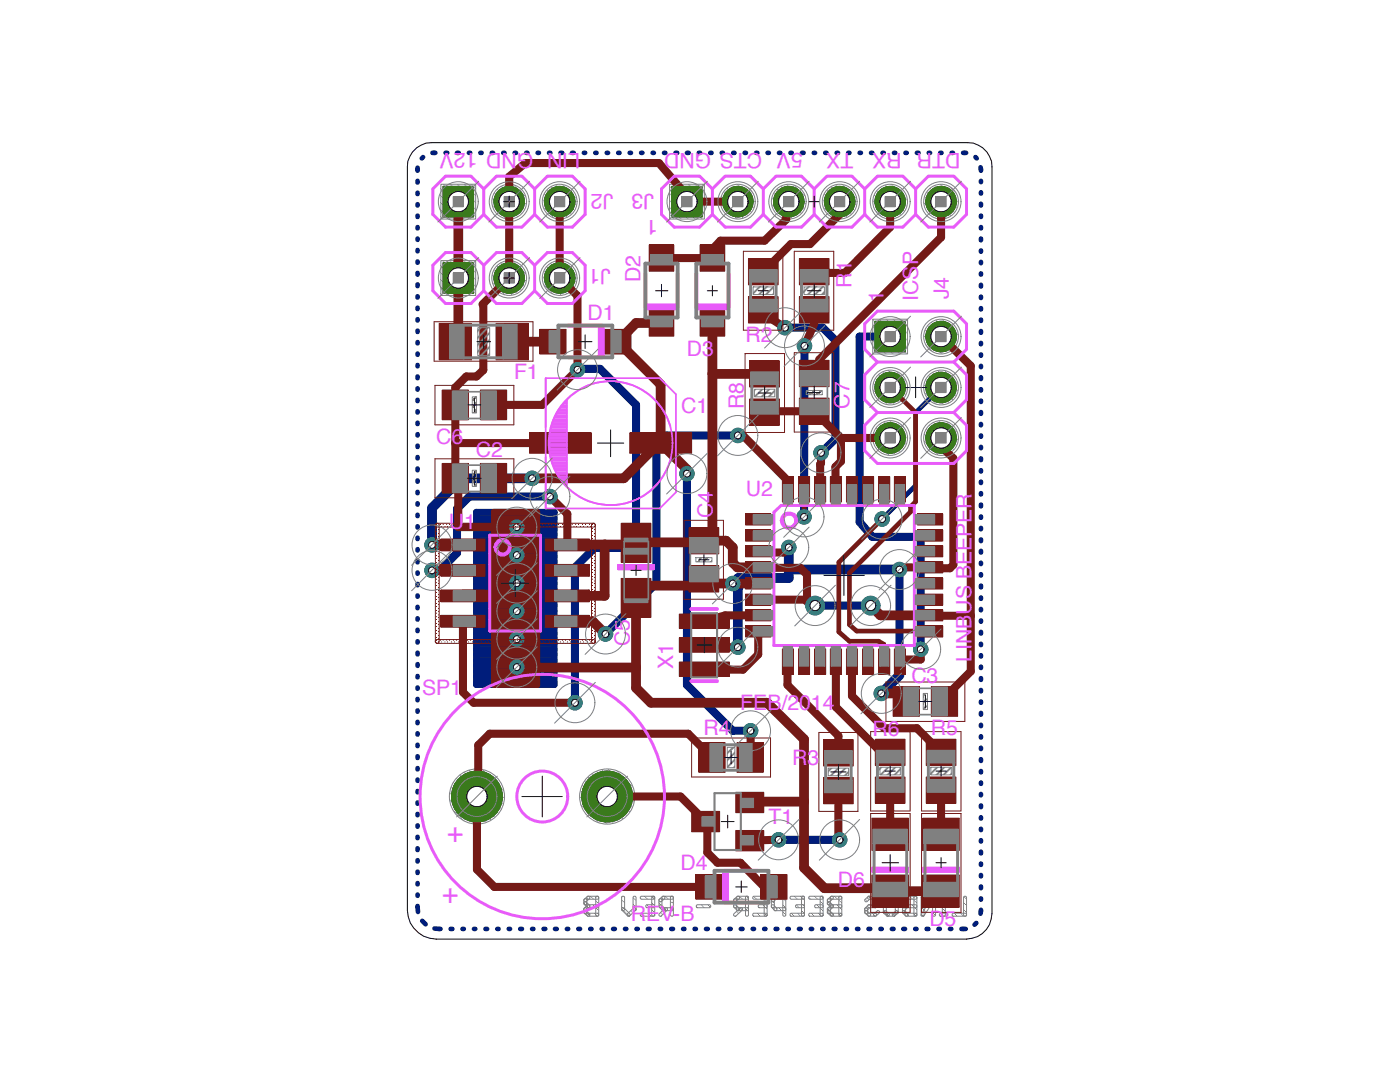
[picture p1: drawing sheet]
<svg xmlns="http://www.w3.org/2000/svg" width="279mm" height="216mm" viewBox="0 0 279 216" stroke-linecap="round" stroke-linejoin="round" font-family="sans-serif">
<defs><g id="words">
<g font-size="5.7" fill="#e85bf9">
<text x="89.2" y="168">+</text>
<text x="88.2" y="180.2">+</text>
</g>
<g font-size="4.2" fill="#e85bf9">
<text x="115.8" y="30.5" transform="rotate(-180 115.8 30.5)">LIN GND 12V</text>
<text x="160.2" y="30.5" transform="rotate(-180 160.2 30.5)">5V CTS GND</text>
<text x="170.4" y="30.5" transform="rotate(-180 170.4 30.5)">TX</text>
<text x="180" y="30.5" transform="rotate(-180 180 30.5)">RX</text>
<text x="191.7" y="30.5" transform="rotate(-180 191.7 30.5)">DTR</text>
<text x="122.4" y="38.8" transform="rotate(-180 122.4 38.8)">J2</text>
<text x="130.5" y="38.7" transform="rotate(-180 130.5 38.7)">J3</text>
<text x="131.3" y="43.9" transform="rotate(-180 131.3 43.9)">1</text>
<text x="121.9" y="53.7" transform="rotate(-180 121.9 53.7)">J1</text>
<text x="127.8" y="56.3" transform="rotate(-90 127.8 56.3)">D2</text>
<text x="169.9" y="57.4" transform="rotate(-90 169.9 57.4)">R1</text>
<text x="189.3" y="59.7" transform="rotate(-90 189.3 59.7)">J4</text>
<text x="117.2" y="63.8">D1</text>
<text x="176.3" y="60.2" transform="rotate(-90 176.3 60.2)">1</text>
<text x="183.2" y="60" transform="rotate(-90 183.2 60)">ICSP</text>
<text x="137.1" y="70.9">D3</text>
<text x="148.8" y="68.2">R2</text>
<text x="102.6" y="75.5">F1</text>
<text x="136" y="82.3">C1</text>
<text x="148.4" y="81.6" transform="rotate(-90 148.4 81.6)">R8</text>
<text x="169.5" y="81.6" transform="rotate(-90 169.5 81.6)">C7</text>
<text x="87" y="88.5">C6</text>
<text x="94.9" y="91.3">C2</text>
<text x="148.8" y="99">U2</text>
<text x="89.6" y="105.5">U1</text>
<text x="142.3" y="103.4" transform="rotate(-90 142.3 103.4)">C4</text>
<text x="125.7" y="129" transform="rotate(-90 125.7 129)">C5</text>
<text x="134.3" y="133.5" transform="rotate(-90 134.3 133.5)">X1</text>
<text x="181.9" y="136.3">C3</text>
<text x="193.9" y="132.1" transform="rotate(-90 193.9 132.1)">LINBUS BEEPER</text>
<text x="84.2" y="138.8">SP1</text>
<text x="147.7" y="141.7">FEB/2014</text>
<text x="140.4" y="146.6">R4</text>
<text x="174.1" y="146.9">R6</text>
<text x="185.8" y="146.7">R5</text>
<text x="158.1" y="152.7">R3</text>
<text x="153.4" y="164.4">T1</text>
<text x="135.8" y="173.5">D4</text>
<text x="167.2" y="176.9">D6</text>
<text x="125.9" y="183.8">REV-B</text>
<text x="185.5" y="184.8">D5</text>
</g>
</g></defs>
<path d="M192.3 179l.1-.2 .5 .2v3.6l-.2 .2-.4-.2z" fill="#808080"/>
<path d="M192.3 179l.2-.2 .4 .2v3.6l-.2 .2-.4-.2z" fill="none" stroke="#808080" stroke-width=".2"/>
<path d="M190.2 182.2h2.5l.2 .4-.2 .2h-2.5l-.2-.2z" fill="#808080"/>
<path d="M190 182.4l.2-.2h2.5l.2 .4-.2 .2h-2.5z" fill="none" stroke="#808080" stroke-width=".2"/>
<path d="M187.5 182.4l.1-.2h1.4l.1 .4-.1 .2h-1.4z" fill="#808080"/>
<path d="M187.5 182.4l.1-.2h1.4l.2 .4-.2 .2h-1.4z" fill="none" stroke="#808080" stroke-width=".2"/>
<path d="M188 179l.2-.2 .4 .2v3.6l-.1 .2-.5-.2z" fill="#808080"/>
<path d="M188.1 179l.1-.2 .5 .2v3.6l-.2 .2-.4-.2z" fill="none" stroke="#808080" stroke-width=".2"/>
<path d="M187.5 179l.1-.2h1.4l.1 .4-.1 .2h-1.4z" fill="#808080"/>
<path d="M187.5 179l.1-.2h1.4l.2 .5-.2 .1h-1.4z" fill="none" stroke="#808080" stroke-width=".2"/>
<path d="M186.3 178.8l.4 .2v3.6l-.2 .2-.4-.2v-3.6z" fill="#808080"/>
<path d="M186.1 179l.2-.2 .4 .2v3.6l-.2 .2-.4-.2z" fill="none" stroke="#808080" stroke-width=".2"/>
<path d="M186.2 178.8l.5 .1v.3l-2.4 3.6-.5-.1v-.2z" fill="#808080"/>
<path d="M186.2 178.8l.5 .1v.3l-2.4 3.6-.5-.1v-.2z" fill="none" stroke="#808080" stroke-width=".2"/>
<path d="M183.8 179l.2-.2 .4 .2v3.6l-.2 .2-.4-.2z" fill="#808080"/>
<path d="M183.8 179l.2-.2 .4 .2v3.6l-.1 .2-.5-.2z" fill="none" stroke="#808080" stroke-width=".2"/>
<path d="M182.5 178.8l.5 .2v3.6l-.2 .2-.4-.2v-3.6z" fill="#808080"/>
<path d="M182.4 179l.2-.2 .4 .2v3.6l-.2 .2-.4-.2z" fill="none" stroke="#808080" stroke-width=".2"/>
<path d="M180.6 179l.2-.2h2l.2 .4-.2 .2h-2z" fill="#808080"/>
<path d="M180.6 179l.2-.2h2l.2 .5-.2 .1h-2z" fill="none" stroke="#808080" stroke-width=".2"/>
<path d="M180.1 179.5l.7-.7 .4 .2v.2l-.7 .7h-.2z" fill="#808080"/>
<path d="M180.1 179.5l.7-.7 .4 .2v.3l-.7 .6h-.2z" fill="none" stroke="#808080" stroke-width=".2"/>
<path d="M180.3 179.3l.4 .2v.8l-.2 .2-.4-.2v-.8z" fill="#808080"/>
<path d="M180.1 179.5l.2-.2 .4 .2v.9l-.2 .1-.4-.1z" fill="none" stroke="#808080" stroke-width=".2"/>
<path d="M180.3 179.9h.2l.7 .8-.2 .4h-.2l-.7-.8z" fill="#808080"/>
<path d="M180.1 180.1l.4-.2 .7 .8v.3l-.4 .1-.7-.7z" fill="none" stroke="#808080" stroke-width=".2"/>
<path d="M180.8 180.5l.4 .2v.2l-.7 .8h-.2l-.2-.4z" fill="#808080"/>
<path d="M180.8 180.5h.2l.2 .5-.7 .7h-.2l-.2-.4z" fill="none" stroke="#808080" stroke-width=".2"/>
<path d="M180.3 181.1l.4 .2v.8l-.2 .2-.4-.2v-.8z" fill="#808080"/>
<path d="M180.1 181.3l.2-.2 .4 .2v.8l-.2 .2-.4-.2z" fill="none" stroke="#808080" stroke-width=".2"/>
<path d="M180.3 181.7h.2l.7 .7-.2 .4h-.2l-.7-.7z" fill="#808080"/>
<path d="M180.1 181.9l.4-.2 .7 .7v.2l-.4 .2-.7-.7z" fill="none" stroke="#808080" stroke-width=".2"/>
<path d="M180.6 182.4l.2-.2h2l.2 .4-.2 .2h-2z" fill="#808080"/>
<path d="M180.6 182.4l.2-.2h2l.2 .4-.2 .2h-2z" fill="none" stroke="#808080" stroke-width=".2"/>
<path d="M180.6 180.7l.2-.2h2l.2 .4-.2 .2h-2z" fill="#808080"/>
<path d="M180.6 180.7l.2-.2h2l.2 .5-.2 .1h-2z" fill="none" stroke="#808080" stroke-width=".2"/>
<path d="M178.6 179l.2-.2 .4 .2v3.1l-.1 .2-.5-.2z" fill="#808080"/>
<path d="M178.7 179l.1-.2 .5 .2v3.1l-.2 .2-.4-.2z" fill="none" stroke="#808080" stroke-width=".2"/>
<path d="M178.1 182.4l.7-.7 .4 .2v.2l-.7 .7-.4-.2z" fill="#808080"/>
<path d="M178.1 182.4l.7-.7 .5 .2v.2l-.8 .7h-.3z" fill="none" stroke="#808080" stroke-width=".2"/>
<path d="M176.9 182.4l.1-.2h1.5l.1 .4-.1 .2h-1.5z" fill="#808080"/>
<path d="M176.9 182.4l.2-.2h1.4l.2 .4-.2 .2h-1.4z" fill="none" stroke="#808080" stroke-width=".2"/>
<path d="M176.3 181.9l.4-.2 .8 .7v.2l-.5 .2-.7-.7z" fill="#808080"/>
<path d="M176.3 181.9l.4-.2 .8 .7v.2l-.4 .2-.8-.7z" fill="none" stroke="#808080" stroke-width=".2"/>
<path d="M176.3 179l.1-.2 .5 .2v3.1l-.2 .2-.4-.2z" fill="#808080"/>
<path d="M176.3 179l.2-.2 .4 .2v3.1l-.2 .2-.4-.2z" fill="none" stroke="#808080" stroke-width=".2"/>
<path d="M172.6 179.5l.7-.7 .4 .2v.2l-.7 .7-.4-.2z" fill="#808080"/>
<path d="M172.6 179.5l.7-.7 .5 .2v.3l-.8 .6-.4-.1z" fill="none" stroke="#808080" stroke-width=".2"/>
<path d="M173.1 179l.2-.2h1.5l.1 .4-.1 .2h-1.5z" fill="#808080"/>
<path d="M173.2 179l.1-.2h1.5l.1 .5-.1 .1h-1.5z" fill="none" stroke="#808080" stroke-width=".2"/>
<path d="M174.3 179l.5-.2 .7 .7v.2l-.4 .2-.8-.7z" fill="#808080"/>
<path d="M174.3 179l.5-.2 .7 .7v.3l-.4 .1-.8-.6z" fill="none" stroke="#808080" stroke-width=".2"/>
<path d="M174.9 179.5l.2-.2 .4 .2v.8l-.2 .2-.4-.2z" fill="#808080"/>
<path d="M174.9 179.5l.2-.2 .4 .2v.9l-.1 .1-.5-.1z" fill="none" stroke="#808080" stroke-width=".2"/>
<path d="M174.3 180.7l.8-.8 .4 .2v.2l-.7 .8-.5-.2z" fill="#808080"/>
<path d="M174.3 180.7l.8-.8 .4 .2v.3l-.7 .7h-.3z" fill="none" stroke="#808080" stroke-width=".2"/>
<path d="M173.1 180.7l.2-.2h1.5l.1 .4-.1 .2h-1.5z" fill="#808080"/>
<path d="M173.2 180.7l.1-.2h1.5l.1 .5-.1 .1h-1.5z" fill="none" stroke="#808080" stroke-width=".2"/>
<path d="M172.6 181.3l.7-.8 .4 .2v.2l-.7 .8-.4-.2z" fill="#808080"/>
<path d="M173.3 180.5h.3l.2 .5-.8 .7h-.3l-.1-.4z" fill="none" stroke="#808080" stroke-width=".2"/>
<path d="M172.6 181.3l.1-.2 .4 .2v.8l-.1 .2-.4-.2z" fill="#808080"/>
<path d="M172.6 181.3l.1-.2 .5 .2v.8l-.2 .2-.4-.2z" fill="none" stroke="#808080" stroke-width=".2"/>
<path d="M172.6 181.9l.4-.2 .7 .7v.2l-.4 .2-.7-.7z" fill="#808080"/>
<path d="M172.6 181.9l.4-.2 .8 .7v.2l-.5 .2-.7-.7z" fill="none" stroke="#808080" stroke-width=".2"/>
<path d="M173.1 182.4l.2-.2h1.5l.1 .4-.1 .2h-1.5z" fill="#808080"/>
<path d="M173.2 182.4l.1-.2h1.5l.1 .4-.1 .2h-1.5z" fill="none" stroke="#808080" stroke-width=".2"/>
<path d="M174.3 182.4l.8-.7 .4 .2v.2l-.7 .7-.5-.2z" fill="#808080"/>
<path d="M174.3 182.4l.8-.7 .4 .2v.2l-.7 .7h-.3z" fill="none" stroke="#808080" stroke-width=".2"/>
<path d="M167.6 178.8l.4 .2v3.6l-.2 .2-.4-.2v-3.6z" fill="#808080"/>
<path d="M167.4 179l.2-.2 .4 .2v3.6l-.2 .2-.4-.2z" fill="none" stroke="#808080" stroke-width=".2"/>
<path d="M165.7 179l.2-.2h1.9l.2 .4-.2 .2h-1.9z" fill="#808080"/>
<path d="M165.7 179l.2-.2h1.9l.2 .5-.2 .1h-1.9z" fill="none" stroke="#808080" stroke-width=".2"/>
<path d="M165.1 179.5l.8-.7 .4 .2v.2l-.8 .7-.4-.2z" fill="#808080"/>
<path d="M165.1 179.5l.8-.7 .4 .2v.3l-.8 .6-.4-.1z" fill="none" stroke="#808080" stroke-width=".2"/>
<path d="M165.1 179.5l.2-.2 .4 .2v.8l-.2 .2-.4-.2z" fill="#808080"/>
<path d="M165.1 179.5l.2-.2 .4 .2v.9l-.2 .1-.4-.1z" fill="none" stroke="#808080" stroke-width=".2"/>
<path d="M165.1 180.1l.4-.2 .8 .8v.2l-.4 .2-.8-.8z" fill="#808080"/>
<path d="M165.1 180.1l.4-.2 .8 .8v.3l-.4 .1-.8-.7z" fill="none" stroke="#808080" stroke-width=".2"/>
<path d="M165.1 181.3l.8-.8 .4 .2v.2l-.8 .8-.4-.2z" fill="#808080"/>
<path d="M165.1 181.3l.8-.8 .4 .2v.3l-.8 .7-.4-.2z" fill="none" stroke="#808080" stroke-width=".2"/>
<path d="M165.1 181.3l.2-.2 .4 .2v.8l-.2 .2-.4-.2z" fill="#808080"/>
<path d="M165.1 181.3l.2-.2 .4 .2v.8l-.2 .2-.4-.2z" fill="none" stroke="#808080" stroke-width=".2"/>
<path d="M165.1 181.9l.4-.2 .8 .7v.2l-.4 .2-.8-.7z" fill="#808080"/>
<path d="M165.1 181.9l.4-.2 .8 .7v.2l-.4 .2-.8-.7z" fill="none" stroke="#808080" stroke-width=".2"/>
<path d="M165.7 182.4l.2-.2h1.9l.2 .4-.2 .2h-1.9z" fill="#808080"/>
<path d="M165.7 182.4l.2-.2h1.9l.2 .4-.2 .2h-1.9z" fill="none" stroke="#808080" stroke-width=".2"/>
<path d="M165.7 180.7l.2-.2h1.9l.2 .4-.2 .2h-1.9z" fill="#808080"/>
<path d="M165.7 180.7l.2-.2h1.9l.2 .5-.2 .1h-1.9z" fill="none" stroke="#808080" stroke-width=".2"/>
<path d="M161.4 179l.1-.2h2.6l.2 .4-.2 .2h-2.6z" fill="#808080"/>
<path d="M161.4 179l.2-.2h2.5l.2 .5-.2 .1h-2.5z" fill="none" stroke="#808080" stroke-width=".2"/>
<path d="M163.8 178.8l.5 .2v3.6l-.2 .2-.4-.2v-3.6z" fill="#808080"/>
<path d="M163.7 179l.2-.2 .4 .2v3.6l-.2 .2-.4-.2z" fill="none" stroke="#808080" stroke-width=".2"/>
<path d="M161.4 182.4l.1-.2h2.6l.2 .4-.2 .2h-2.6z" fill="#808080"/>
<path d="M161.6 182.2h2.5l.2 .4-.2 .2h-2.5l-.2-.2z" fill="none" stroke="#808080" stroke-width=".2"/>
<path d="M162.6 180.7l.1-.2h1.4l.2 .4-.2 .2h-1.4z" fill="#808080"/>
<path d="M162.6 180.7l.2-.2h1.3l.2 .5-.2 .1h-1.3z" fill="none" stroke="#808080" stroke-width=".2"/>
<path d="M157.8 178.8h2.6l.1 .4-.1 .2h-2.6l-.2-.2z" fill="#808080"/>
<path d="M157.7 179l.1-.2h2.6l.1 .5-.1 .1h-2.6z" fill="none" stroke="#808080" stroke-width=".2"/>
<path d="M159.9 179l.2-.2 .4 .2v3.6l-.1 .2-.5-.2z" fill="#808080"/>
<path d="M160 179l.1-.2 .4 .2v3.6l-.1 .2-.4-.2z" fill="none" stroke="#808080" stroke-width=".2"/>
<path d="M157.8 182.2h2.6l.1 .4-.1 .2h-2.6l-.2-.2z" fill="#808080"/>
<path d="M157.7 182.4l.1-.2h2.6l.1 .4-.1 .2h-2.6z" fill="none" stroke="#808080" stroke-width=".2"/>
<path d="M158.7 180.7l.2-.2h1.5l.1 .4-.1 .2h-1.5z" fill="#808080"/>
<path d="M158.8 180.7l.1-.2h1.5l.1 .5-.1 .1h-1.5z" fill="none" stroke="#808080" stroke-width=".2"/>
<path d="M156.2 179l.2-.2 .4 .2v3.6l-.2 .2-.4-.2z" fill="#808080"/>
<path d="M156.2 179l.2-.2 .4 .2v3.6l-.1 .2-.5-.2z" fill="none" stroke="#808080" stroke-width=".2"/>
<path d="M154.6 178.8h2l.2 .4-.2 .2h-2l-.2-.2z" fill="#808080"/>
<path d="M154.5 179l.1-.2h2.1l.1 .5-.1 .1h-2.1z" fill="none" stroke="#808080" stroke-width=".2"/>
<path d="M154.6 178.8l.4 .2v.2l-.7 .7h-.2l-.2-.4z" fill="#808080"/>
<path d="M153.9 179.5l.7-.7 .4 .2v.3l-.6 .6h-.3z" fill="none" stroke="#808080" stroke-width=".2"/>
<path d="M154.1 179.3l.4 .2v1.4l-.2 .2-.4-.2v-1.4z" fill="#808080"/>
<path d="M153.9 179.5l.2-.2 .4 .2v1.5l-.1 .1-.5-.1z" fill="none" stroke="#808080" stroke-width=".2"/>
<path d="M154.1 180.5h.2l.7 .8-.1 .4h-.3l-.7-.8z" fill="#808080"/>
<path d="M153.9 180.7l.5-.2 .6 .8v.2l-.4 .2-.7-.7z" fill="none" stroke="#808080" stroke-width=".2"/>
<path d="M154.6 181.1h2l.2 .4-.2 .2h-2l-.2-.2z" fill="#808080"/>
<path d="M154.5 181.3l.1-.2h2.1l.1 .4-.1 .2h-2.1z" fill="none" stroke="#808080" stroke-width=".2"/>
<path d="M150.4 178.8h2.5l.2 .4-.2 .2h-2.5l-.2-.2z" fill="#808080"/>
<path d="M150.2 179l.2-.2h2.5l.2 .5-.2 .1h-2.5z" fill="none" stroke="#808080" stroke-width=".2"/>
<path d="M152.5 179l.2-.2 .4 .2v3.6l-.2 .2-.4-.2z" fill="#808080"/>
<path d="M152.5 179l.2-.2 .4 .2v3.6l-.2 .2-.4-.2z" fill="none" stroke="#808080" stroke-width=".2"/>
<path d="M150.4 182.2h2.5l.2 .4-.2 .2h-2.5l-.2-.2z" fill="#808080"/>
<path d="M150.2 182.4l.2-.2h2.5l.2 .4-.2 .2h-2.5z" fill="none" stroke="#808080" stroke-width=".2"/>
<path d="M151.5 180.5h1.4l.2 .4-.2 .2h-1.4l-.2-.2z" fill="#808080"/>
<path d="M151.3 180.7l.2-.2h1.4l.2 .5-.2 .1h-1.4z" fill="none" stroke="#808080" stroke-width=".2"/>
<path d="M148.8 179l.1-.2 .5 .2v3.6l-.2 .2-.4-.2z" fill="#808080"/>
<path d="M148.8 179l.1-.2 .5 .2v3.6l-.2 .2-.4-.2z" fill="none" stroke="#808080" stroke-width=".2"/>
<path d="M147.2 178.8h2l.2 .4-.2 .2h-2l-.2-.2z" fill="#808080"/>
<path d="M147 179l.2-.2h2l.2 .5-.2 .1h-2z" fill="none" stroke="#808080" stroke-width=".2"/>
<path d="M146.4 179.5l.8-.7 .4 .2v.2l-.8 .7-.4-.2z" fill="#808080"/>
<path d="M146.4 179.5l.8-.7 .4 .2v.3l-.8 .6h-.2z" fill="none" stroke="#808080" stroke-width=".2"/>
<path d="M146.4 179.5l.2-.2 .4 .2v1.4l-.2 .2-.4-.2z" fill="#808080"/>
<path d="M146.4 179.5l.2-.2 .4 .2v1.5l-.2 .1-.4-.1z" fill="none" stroke="#808080" stroke-width=".2"/>
<path d="M146.4 180.7l.4-.2 .8 .8v.2l-.4 .2-.8-.8z" fill="#808080"/>
<path d="M146.4 180.7l.4-.2 .8 .8v.2l-.4 .2-.8-.7z" fill="none" stroke="#808080" stroke-width=".2"/>
<path d="M147.2 181.1h2l.2 .4-.2 .2h-2l-.2-.2z" fill="#808080"/>
<path d="M147 181.3l.2-.2h2l.2 .4-.2 .2h-2z" fill="none" stroke="#808080" stroke-width=".2"/>
<path d="M146.4 182.4l1.3-1.3 .5 .2v.2l-1.4 1.3-.4-.2z" fill="#808080"/>
<path d="M146.4 182.4l1.4-1.3 .4 .2v.2l-1.4 1.3h-.2z" fill="none" stroke="#808080" stroke-width=".2"/>
<path d="M138.9 180.7l.2-.2h2.5l.2 .4-.2 .2h-2.5z" fill="#808080"/>
<path d="M139 180.7l.1-.2h2.6l.1 .5-.1 .1h-2.6z" fill="none" stroke="#808080" stroke-width=".2"/>
<path d="M133.9 178.8l.5 .2v3.6l-.2 .2-.4-.2v-3.6z" fill="#808080"/>
<path d="M133.8 179l.2-.2 .4 .2v3.6l-.2 .2-.4-.2z" fill="none" stroke="#808080" stroke-width=".2"/>
<path d="M132.1 179l.1-.2h2l.2 .4-.2 .2h-2z" fill="#808080"/>
<path d="M132.1 179l.2-.2h1.9l.2 .5-.2 .1h-1.9z" fill="none" stroke="#808080" stroke-width=".2"/>
<path d="M131.5 179.5l.7-.7 .5 .2v.2l-.8 .7-.4-.2z" fill="#808080"/>
<path d="M131.5 179.5l.8-.7 .4 .2v.3l-.8 .6h-.2z" fill="none" stroke="#808080" stroke-width=".2"/>
<path d="M131.5 179.5l.2-.2 .4 .2v1.4l-.2 .2-.4-.2z" fill="#808080"/>
<path d="M131.5 179.5l.2-.2 .4 .2v1.5l-.2 .1-.4-.1z" fill="none" stroke="#808080" stroke-width=".2"/>
<path d="M131.5 180.7l.4-.2 .8 .8v.2l-.5 .2-.7-.8z" fill="#808080"/>
<path d="M131.5 180.7l.4-.2 .8 .8v.2l-.4 .2-.8-.7z" fill="none" stroke="#808080" stroke-width=".2"/>
<path d="M132.1 181.3l.1-.2h2l.2 .4-.2 .2h-2z" fill="#808080"/>
<path d="M132.1 181.3l.2-.2h1.9l.2 .4-.2 .2h-1.9z" fill="none" stroke="#808080" stroke-width=".2"/>
<path d="M131.5 182.4l1.3-1.3 .4 .2v.2l-1.3 1.3-.4-.2z" fill="#808080"/>
<path d="M131.5 182.4l1.3-1.3 .4 .2v.2l-1.3 1.3h-.2z" fill="none" stroke="#808080" stroke-width=".2"/>
<path d="M127.8 179l.1-.2h2.6l.1 .4-.1 .2h-2.6z" fill="#808080"/>
<path d="M127.8 179l.2-.2h2.5l.2 .5-.2 .1h-2.5z" fill="none" stroke="#808080" stroke-width=".2"/>
<path d="M130.2 178.8l.4 .2v3.6l-.1 .2-.5-.2v-3.6z" fill="#808080"/>
<path d="M130.1 179l.1-.2 .5 .2v3.6l-.2 .2-.4-.2z" fill="none" stroke="#808080" stroke-width=".2"/>
<path d="M127.8 182.4l.1-.2h2.6l.1 .4-.1 .2h-2.6z" fill="#808080"/>
<path d="M128 182.2h2.5l.2 .4-.2 .2h-2.5l-.2-.2z" fill="none" stroke="#808080" stroke-width=".2"/>
<path d="M128.9 180.7l.1-.2h1.5l.1 .4-.1 .2h-1.5z" fill="#808080"/>
<path d="M128.9 180.7l.2-.2h1.4l.2 .5-.2 .1h-1.4z" fill="none" stroke="#808080" stroke-width=".2"/>
<path d="M126.3 179l.2-.2 .4 .2v2.5l-.2 .2-.4-.2z" fill="#808080"/>
<path d="M126.3 179l.2-.2 .4 .2v2.5l-.1 .2-.5-.2z" fill="none" stroke="#808080" stroke-width=".2"/>
<path d="M125.1 182.4l1.4-1.3 .4 .2v.2l-1.3 1.3-.5-.2z" fill="#808080"/>
<path d="M125.2 182.4l1.3-1.3 .4 .2v.2l-1.3 1.3h-.3z" fill="none" stroke="#808080" stroke-width=".2"/>
<path d="M124.2 181.1h.3l1.2 1.3-.1 .4h-.3l-1.3-1.3z" fill="#808080"/>
<path d="M124.1 181.3l.4-.2 1.3 1.3v.2l-.5 .2-1.2-1.3z" fill="none" stroke="#808080" stroke-width=".2"/>
<path d="M124.2 178.8l.4 .2v2.5l-.1 .2-.5-.2v-2.5z" fill="#808080"/>
<path d="M124.1 179l.1-.2 .5 .2v2.5l-.2 .2-.4-.2z" fill="none" stroke="#808080" stroke-width=".2"/>
<path d="M118.9 179l.1-.2 .5 .2v3.6l-.2 .2-.4-.2z" fill="#808080"/>
<path d="M118.9 179l.2-.2 .4 .2v3.6l-.2 .2-.4-.2z" fill="none" stroke="#808080" stroke-width=".2"/>
<path d="M117.3 178.8h2l.2 .4-.2 .2h-2l-.2-.2z" fill="#808080"/>
<path d="M117.1 179l.2-.2h2l.2 .5-.2 .1h-2z" fill="none" stroke="#808080" stroke-width=".2"/>
<path d="M116.5 179.5l.8-.7 .4 .2v.2l-.8 .7-.4-.2z" fill="#808080"/>
<path d="M116.5 179.5l.8-.7 .4 .2v.3l-.8 .6-.4-.1z" fill="none" stroke="#808080" stroke-width=".2"/>
<path d="M116.5 179.5l.2-.2 .4 .2v.8l-.2 .2-.4-.2z" fill="#808080"/>
<path d="M116.5 179.5l.2-.2 .4 .2v.9l-.2 .1-.4-.1z" fill="none" stroke="#808080" stroke-width=".2"/>
<path d="M116.5 180.1l.4-.2 .8 .8v.2l-.4 .2-.8-.8z" fill="#808080"/>
<path d="M116.5 180.1l.4-.2 .8 .8v.3l-.4 .1-.8-.7z" fill="none" stroke="#808080" stroke-width=".2"/>
<path d="M116.5 181.3l.8-.8 .4 .2v.2l-.8 .8-.4-.2z" fill="#808080"/>
<path d="M116.5 181.3l.8-.8 .4 .2v.3l-.8 .7-.4-.2z" fill="none" stroke="#808080" stroke-width=".2"/>
<path d="M116.5 181.3l.2-.2 .4 .2v.8l-.2 .2-.4-.2z" fill="#808080"/>
<path d="M116.5 181.3l.2-.2 .4 .2v.8l-.2 .2-.4-.2z" fill="none" stroke="#808080" stroke-width=".2"/>
<path d="M116.5 181.9l.4-.2 .8 .7v.2l-.4 .2-.8-.7z" fill="#808080"/>
<path d="M116.5 181.9l.4-.2 .8 .7v.2l-.4 .2-.8-.7z" fill="none" stroke="#808080" stroke-width=".2"/>
<path d="M117.3 182.2h2l.2 .4-.2 .2h-2l-.2-.2z" fill="#808080"/>
<path d="M117.1 182.4l.2-.2h2l.2 .4-.2 .2h-2z" fill="none" stroke="#808080" stroke-width=".2"/>
<path d="M117.3 180.5h2l.2 .4-.2 .2h-2l-.2-.2z" fill="#808080"/>
<path d="M117.1 180.7l.2-.2h2l.2 .5-.2 .1h-2z" fill="none" stroke="#808080" stroke-width=".2"/>
<path d="M88 52h6.9v6.9h-6.9z" fill="#808080"/>
<path d="M88 52h6.9v6.9h-6.9z" fill="none" stroke="#808080" stroke-width=".2"/>
<circle cx="101.6" cy="55.5" r="3.5" fill="#808080"/>
<circle cx="101.6" cy="55.5" r="3.5" fill="none" stroke="#808080" stroke-width=".2"/>
<circle cx="111.7" cy="55.5" r="3.5" fill="#808080"/>
<circle cx="111.7" cy="55.5" r="3.5" fill="none" stroke="#808080" stroke-width=".2"/>
<path d="M174.2 63.7h6.9v6.9h-6.9z" fill="#808080"/>
<path d="M174.2 63.7h6.9v6.9h-6.9z" fill="none" stroke="#808080" stroke-width=".2"/>
<circle cx="187.8" cy="67.1" r="3.5" fill="#808080"/>
<circle cx="187.8" cy="67.2" r="3.5" fill="none" stroke="#808080" stroke-width=".2"/>
<circle cx="177.6" cy="77.3" r="3.5" fill="#808080"/>
<circle cx="177.7" cy="77.3" r="3.5" fill="none" stroke="#808080" stroke-width=".2"/>
<circle cx="187.8" cy="77.3" r="3.5" fill="#808080"/>
<circle cx="187.8" cy="77.3" r="3.5" fill="none" stroke="#808080" stroke-width=".2"/>
<circle cx="177.6" cy="87.4" r="3.5" fill="#808080"/>
<circle cx="177.7" cy="87.4" r="3.5" fill="none" stroke="#808080" stroke-width=".2"/>
<circle cx="187.8" cy="87.4" r="3.5" fill="#808080"/>
<circle cx="187.8" cy="87.4" r="3.5" fill="none" stroke="#808080" stroke-width=".2"/>
<path d="M133.6 36.7h6.9v7h-6.9z" fill="#808080"/>
<path d="M133.6 36.8h7v6.9h-7z" fill="none" stroke="#808080" stroke-width=".2"/>
<circle cx="147.2" cy="40.2" r="3.5" fill="#808080"/>
<circle cx="147.3" cy="40.2" r="3.5" fill="none" stroke="#808080" stroke-width=".2"/>
<circle cx="157.4" cy="40.2" r="3.5" fill="#808080"/>
<circle cx="157.4" cy="40.2" r="3.5" fill="none" stroke="#808080" stroke-width=".2"/>
<circle cx="167.6" cy="40.2" r="3.5" fill="#808080"/>
<circle cx="167.6" cy="40.2" r="3.5" fill="none" stroke="#808080" stroke-width=".2"/>
<circle cx="177.6" cy="40.2" r="3.5" fill="#808080"/>
<circle cx="177.7" cy="40.2" r="3.5" fill="none" stroke="#808080" stroke-width=".2"/>
<circle cx="187.8" cy="40.2" r="3.5" fill="#808080"/>
<circle cx="187.8" cy="40.2" r="3.5" fill="none" stroke="#808080" stroke-width=".2"/>
<path d="M88 36.7h6.9v7h-6.9z" fill="#808080"/>
<path d="M88 36.8h6.9v6.9h-6.9z" fill="none" stroke="#808080" stroke-width=".2"/>
<circle cx="101.6" cy="40.2" r="3.5" fill="#808080"/>
<circle cx="101.6" cy="40.2" r="3.5" fill="none" stroke="#808080" stroke-width=".2"/>
<circle cx="111.7" cy="40.2" r="3.5" fill="#808080"/>
<circle cx="111.7" cy="40.2" r="3.5" fill="none" stroke="#808080" stroke-width=".2"/>
<circle cx="95.2" cy="158.9" r="5.5" fill="#808080"/>
<circle cx="95.2" cy="158.9" r="5.5" fill="none" stroke="#808080" stroke-width=".2"/>
<circle cx="121.2" cy="158.9" r="5.5" fill="#808080"/>
<circle cx="121.2" cy="158.9" r="5.5" fill="none" stroke="#808080" stroke-width=".2"/>
<g fill="none" stroke="#001d7b" stroke-width="1.6">
<path d="M115.3 73.8l.1-.2h4.3l7.2 7.2v25.6l-2.9 2.9h-5.4l-3.9 3.9v27M156.7 65.4h7.5l2.5 2.5v19.7l-2.8 2.8M160.5 69v34.1M177.7 67.2h-6.1v37l2.5 2.9h9.6v22.5M109.7 99.1h-16l-2.5 2.4v8.8l-3.4 3.5h-1.6M137.1 94.5v42.2l9.1 9.1h3.6M147.3 86.9h-14.3l-2 2v27.5l-10.2 10.1M103.1 105.2v5.6M103.1 116.4v5.5M157.4 113.3l.3 .3M179.5 113.6v21.1M103.1 127.5l-.1 .2 .1 5.4"/>
<path d="M162.7 120.8h11.1M155.4 167.6h12.2"/>
</g>
<g fill="none" stroke="#001d7b" stroke-width="1.2">
<path d="M95 102.1h15.7v34.6h-15.7zM95 119.7h15.7M95 118.6h15.7M95 117.5h15.7M95 116.5h15.7M95 115.4h15.7M95 114.3h15.7M95 113.2h15.7M95 112.1h15.7M95 111h15.7M95 109.9h15.7M95 108.8h15.7"/>
<path d="M95 107.8h15.7M95 106.7h15.7M95 105.6h15.7M95 104.5h15.7M95 103.4h15.7M95 102.3h15.7M95 136.2h15.7M95 135.1h15.7M95 134h15.7M95 132.9h15.7M95 131.8h15.7M95 130.7h15.7"/>
<path d="M95 129.6h15.7M95 128.5h15.7M95 127.4h15.7M95 126.3h15.7M95 125.2h15.7M95 124.1h15.7M95 123h15.7M95 121.9h15.7M95 120.8h15.7"/>
</g>
<path d="M106.2 95.4h-14.1l-5.9 6v7.3M157.4 109.2v6.1h-10.1l-1.1 1.1 1.1 1.1v11.6M157.7 113.6h21.8M179.5 134.7l-3.6 3.7" fill="none" stroke="#001d7b" stroke-width="1.9"/>
<g fill="none" stroke="#001d7b" stroke-width=".93">
<path d="M83.3 33.5v.6M83.3 36.1v.3M83.3 38.5v.2M84.4 31.3l-.2 .3M86.3 30.5h.6M88.9 30.5h.4M91.2 30.5h.3M93.6 30.5h.2M95.9 30.5h.2M98.1 30.5h.3M100.4 30.5h.3M102.7 30.5h.3"/>
<path d="M105 30.5h.3M107.3 30.5h.2M109.6 30.5h.2M111.9 30.5h.3M114.2 30.5h.3M116.5 30.5h.3M118.8 30.5h.3M121.1 30.5h.2M123.4 30.5h.2M125.7 30.5h.2M128 30.5h.2M130.2 30.5h.3"/>
<path d="M132.5 30.5h.3M134.8 30.5h.3M137.1 30.5h.3M139.5 30.5h.2M141.8 30.5h.2M144 30.5h.3M146.3 30.5h.3M148.6 30.5h.3M150.9 30.5h.3M153.2 30.5h.2M155.5 30.5h.2M157.8 30.5h.2"/>
<path d="M160 30.5h.4M162.4 30.5h.3M164.7 30.5h.3M167 30.5h.2M169.3 30.5h.2M171.6 30.5h.2M173.8 30.5h.3M176.1 30.5h.3M178.4 30.5h.3M180.7 30.5h.3M183 30.5h.3M185.4 30.5h.2"/>
<path d="M187.6 30.5h.3M189.9 30.5h.3M192.2 30.5h.6M194.7 31.3l.2 .3M195.7 33.4l.1 .7M195.8 36.1v.2M195.8 38.4v.2M83.3 40.7v.3M83.3 43v.3M83.3 45.3v.3M83.3 47.6v.3M83.3 49.9v.2"/>
<path d="M83.3 52.2v.2M83.3 54.5v.3M83.3 56.7v.4M83.3 59.1v.3M195.8 40.7v.3M195.8 43v.3M195.8 45.3v.3M195.8 47.6v.3M195.8 50v.2M195.8 52.3v.2M195.8 54.5v.3M195.8 56.8v.4"/>
<path d="M195.8 59.2v.3M83.3 61.4v.3M83.3 63.7v.2M83.3 66v.2M83.3 68.3v.2M83.3 70.5v.3M83.3 72.8v.3M83.3 75.1v.4M83.3 77.5v.2M83.3 79.8v.2M187.8 77.3l-5.1 5v14.6l-6.7 6.7M195.8 61.5v.2"/>
<path d="M195.8 63.8v.2M195.8 66.1v.3M195.8 68.4v.3M195.8 70.7v.3M195.8 73v.3M195.8 75.3v.3M195.8 77.7v.2M195.8 79.9v.3M83.3 82.1v.2M83.3 84.3v.3M83.3 86.6v.3M83.3 88.9v.3"/>
<path d="M83.3 91.2v.3M83.3 93.5v.3M83.3 95.9v.2M83.3 98.1v.3M195.8 82.2v.4M195.8 84.6v.3M195.8 86.9v.2M195.8 89.2v.2M195.8 91.5v.3M195.8 93.8v.3M195.8 96.1v.3M195.8 98.4v.3"/>
<path d="M83.3 100.4v.3M83.3 102.7v.3M83.3 105v.3M83.3 107.3v.2M83.3 109.6v.2M83.3 111.9v.3M83.3 114.2v.3M83.3 116.5v.3M83.3 118.8v.3M195.8 100.7v.3M195.8 103.1v.2M195.8 105.3v.3"/>
<path d="M195.8 107.6v.4M195.8 109.9v.4M195.8 112.3v.2M195.8 114.6v.2M195.8 116.9v.3M195.8 119.2v.3M83.3 121.1v.2M83.3 123.4v.2M83.3 125.7v.2M83.3 128v.2M83.3 130.2v.4M83.3 132.5v.4"/>
<path d="M83.3 134.9v.2M83.3 137.2v.2M83.3 139.5v.2M195.8 121.5v.3M195.8 123.8v.3M195.8 126.1v.3M195.8 128.5v.2M195.8 130.7v.3M195.8 133v.3M195.8 135.3v.4M195.8 137.7v.2M195.8 140v.2"/>
<path d="M83.3 141.8v.2M83.3 144v.3M83.3 146.3v.3M83.3 148.6v.3M83.3 150.9v.3M83.3 153.3v.2M83.3 155.6v.2M83.3 157.8v.3M195.8 142.3v.3M195.8 144.6v.3M195.8 146.9v.3M195.8 149.2v.3"/>
<path d="M195.8 151.5v.3M195.8 153.9v.2M195.8 156.1v.3M195.8 158.4v.3M83.3 160.1v.3M83.3 162.4v.3M83.3 164.7v.3M83.3 167v.2M83.3 169.3v.3M83.3 171.6v.3M83.3 173.9v.3M83.3 176.2v.3"/>
<path d="M83.3 178.5v.3M195.8 160.7v.4M195.8 163.1v.2M195.8 165.4v.2M195.8 167.7v.2M195.8 169.9v.4M195.8 172.3v.3M195.8 174.6v.3M195.8 176.9v.3M195.8 179.3v.2M83.3 180.8l.1 1.2M84.3 183.7l.6 .7"/>
<path d="M86.7 185.3l1.2 .1M89.9 185.4h.4M92.3 185.4h.3M94.6 185.4h.2M96.9 185.4h.3M99.3 185.4h.2M101.5 185.4h.3M103.8 185.4h.4M106.2 185.4h.2M108.5 185.4h.3M110.8 185.4h.3M113.1 185.4h.3"/>
<path d="M115.4 185.4h.4M117.8 185.4h.2M120.1 185.4h.2M122.4 185.4h.3M124.7 185.4h.3M127 185.4h.3M129.3 185.4h.3M131.7 185.4h.2M134 185.4h.3M136.3 185.4h.3M138.6 185.4h.3M140.9 185.4h.3"/>
<path d="M143.3 185.4h.2M145.6 185.4h.2M147.8 185.4h.4M150.2 185.4h.3M152.5 185.4h.3M154.8 185.4h.3M157.2 185.4h.2M159.4 185.4h.4M161.8 185.4h.3M164.1 185.4h.3M166.4 185.4h.3M168.8 185.4h.2"/>
<path d="M171 185.4h.3M173.3 185.4h.4M175.7 185.4h.3M178 185.4h.3M180.3 185.4h.3M182.6 185.4h.3M184.9 185.4h.4M187.3 185.4h.3M189.6 185.4h.2M191.9 185.4h.8M194.8 184.2l-.3 .3M195.8 181.5l-.1 .8"/>
</g>
<path d="M88.4 52.4h6.1v6.1h-6.1z" fill="#3a7a1c"/>
<path d="M88.4 52.4h6.1v6.1h-6.1z" fill="none" stroke="#3a7a1c" stroke-width=".2"/>
<circle cx="91.4" cy="55.5" r="2.03" fill="#fff"/>
<circle cx="91.5" cy="55.5" r="2.03" fill="none" stroke="#000" stroke-width=".2"/>
<circle cx="101.6" cy="55.5" r="3" fill="#3a7a1c"/>
<circle cx="101.6" cy="55.5" r="3" fill="none" stroke="#3a7a1c" stroke-width=".2"/>
<circle cx="101.6" cy="55.5" r="2.03" fill="#fff"/>
<circle cx="101.6" cy="55.5" r="2.03" fill="none" stroke="#000" stroke-width=".2"/>
<circle cx="111.7" cy="55.5" r="3" fill="#3a7a1c"/>
<circle cx="111.7" cy="55.5" r="3" fill="none" stroke="#3a7a1c" stroke-width=".2"/>
<circle cx="111.7" cy="55.5" r="2.03" fill="#fff"/>
<circle cx="111.7" cy="55.5" r="2.03" fill="none" stroke="#000" stroke-width=".2"/>
<path d="M174.6 64.1h6.1v6.1h-6.1z" fill="#3a7a1c"/>
<path d="M174.6 64.1h6.1v6.1h-6.1z" fill="none" stroke="#3a7a1c" stroke-width=".2"/>
<circle cx="177.6" cy="67.1" r="2.03" fill="#fff"/>
<circle cx="177.7" cy="67.2" r="2.03" fill="none" stroke="#000" stroke-width=".2"/>
<circle cx="187.8" cy="67.1" r="3" fill="#3a7a1c"/>
<circle cx="187.8" cy="67.2" r="3" fill="none" stroke="#3a7a1c" stroke-width=".2"/>
<circle cx="187.8" cy="67.1" r="2.03" fill="#fff"/>
<circle cx="187.8" cy="67.2" r="2.03" fill="none" stroke="#000" stroke-width=".2"/>
<circle cx="177.6" cy="77.3" r="3" fill="#3a7a1c"/>
<circle cx="177.7" cy="77.3" r="3" fill="none" stroke="#3a7a1c" stroke-width=".2"/>
<circle cx="177.6" cy="77.3" r="2.03" fill="#fff"/>
<circle cx="177.7" cy="77.3" r="2.03" fill="none" stroke="#000" stroke-width=".2"/>
<circle cx="187.8" cy="77.3" r="3" fill="#3a7a1c"/>
<circle cx="187.8" cy="77.3" r="3" fill="none" stroke="#3a7a1c" stroke-width=".2"/>
<circle cx="187.8" cy="77.3" r="2.03" fill="#fff"/>
<circle cx="187.8" cy="77.3" r="2.03" fill="none" stroke="#000" stroke-width=".2"/>
<circle cx="177.6" cy="87.4" r="3" fill="#3a7a1c"/>
<circle cx="177.7" cy="87.4" r="3" fill="none" stroke="#3a7a1c" stroke-width=".2"/>
<circle cx="177.6" cy="87.4" r="2.03" fill="#fff"/>
<circle cx="177.7" cy="87.4" r="2.03" fill="none" stroke="#000" stroke-width=".2"/>
<circle cx="187.8" cy="87.4" r="3" fill="#3a7a1c"/>
<circle cx="187.8" cy="87.4" r="3" fill="none" stroke="#3a7a1c" stroke-width=".2"/>
<circle cx="187.8" cy="87.4" r="2.03" fill="#fff"/>
<circle cx="187.8" cy="87.4" r="2.03" fill="none" stroke="#000" stroke-width=".2"/>
<path d="M134 37.2h6.1v6.1h-6.1z" fill="#3a7a1c"/>
<path d="M134 37.2h6.1v6.1h-6.1z" fill="none" stroke="#3a7a1c" stroke-width=".2"/>
<circle cx="137.1" cy="40.2" r="2.03" fill="#fff"/>
<circle cx="137.1" cy="40.2" r="2.03" fill="none" stroke="#000" stroke-width=".2"/>
<circle cx="147.2" cy="40.2" r="3" fill="#3a7a1c"/>
<circle cx="147.3" cy="40.2" r="3" fill="none" stroke="#3a7a1c" stroke-width=".2"/>
<circle cx="147.2" cy="40.2" r="2.03" fill="#fff"/>
<circle cx="147.3" cy="40.2" r="2.03" fill="none" stroke="#000" stroke-width=".2"/>
<circle cx="157.4" cy="40.2" r="3" fill="#3a7a1c"/>
<circle cx="157.4" cy="40.2" r="3" fill="none" stroke="#3a7a1c" stroke-width=".2"/>
<circle cx="157.4" cy="40.2" r="2.03" fill="#fff"/>
<circle cx="157.4" cy="40.2" r="2.03" fill="none" stroke="#000" stroke-width=".2"/>
<circle cx="167.6" cy="40.2" r="3" fill="#3a7a1c"/>
<circle cx="167.6" cy="40.2" r="3" fill="none" stroke="#3a7a1c" stroke-width=".2"/>
<circle cx="167.6" cy="40.2" r="2.03" fill="#fff"/>
<circle cx="167.6" cy="40.2" r="2.03" fill="none" stroke="#000" stroke-width=".2"/>
<circle cx="177.6" cy="40.2" r="3" fill="#3a7a1c"/>
<circle cx="177.7" cy="40.2" r="3" fill="none" stroke="#3a7a1c" stroke-width=".2"/>
<circle cx="177.6" cy="40.2" r="2.03" fill="#fff"/>
<circle cx="177.7" cy="40.2" r="2.03" fill="none" stroke="#000" stroke-width=".2"/>
<circle cx="187.8" cy="40.2" r="3" fill="#3a7a1c"/>
<circle cx="187.8" cy="40.2" r="3" fill="none" stroke="#3a7a1c" stroke-width=".2"/>
<circle cx="187.8" cy="40.2" r="2.03" fill="#fff"/>
<circle cx="187.8" cy="40.2" r="2.03" fill="none" stroke="#000" stroke-width=".2"/>
<path d="M88.4 37.2h6.1v6.1h-6.1z" fill="#3a7a1c"/>
<path d="M88.4 37.2h6.1v6.1h-6.1z" fill="none" stroke="#3a7a1c" stroke-width=".2"/>
<circle cx="91.4" cy="40.2" r="2.03" fill="#fff"/>
<circle cx="91.5" cy="40.2" r="2.03" fill="none" stroke="#000" stroke-width=".2"/>
<circle cx="101.6" cy="40.2" r="3" fill="#3a7a1c"/>
<circle cx="101.6" cy="40.2" r="3" fill="none" stroke="#3a7a1c" stroke-width=".2"/>
<circle cx="101.6" cy="40.2" r="2.03" fill="#fff"/>
<circle cx="101.6" cy="40.2" r="2.03" fill="none" stroke="#000" stroke-width=".2"/>
<circle cx="111.7" cy="40.2" r="3" fill="#3a7a1c"/>
<circle cx="111.7" cy="40.2" r="3" fill="none" stroke="#3a7a1c" stroke-width=".2"/>
<circle cx="111.7" cy="40.2" r="2.03" fill="#fff"/>
<circle cx="111.7" cy="40.2" r="2.03" fill="none" stroke="#000" stroke-width=".2"/>
<circle cx="95.2" cy="158.9" r="5.1" fill="#3a7a1c"/>
<circle cx="95.2" cy="158.9" r="5.1" fill="none" stroke="#3a7a1c" stroke-width=".2"/>
<circle cx="95.2" cy="158.9" r="2.03" fill="#fff"/>
<circle cx="95.2" cy="158.9" r="2.03" fill="none" stroke="#000" stroke-width=".2"/>
<circle cx="121.2" cy="158.9" r="5.1" fill="#3a7a1c"/>
<circle cx="121.2" cy="158.9" r="5.1" fill="none" stroke="#3a7a1c" stroke-width=".2"/>
<circle cx="121.2" cy="158.9" r="2.03" fill="#fff"/>
<circle cx="121.2" cy="158.9" r="2.03" fill="none" stroke="#000" stroke-width=".2"/>
<circle cx="179.5" cy="113.6" r="1.44" fill="#387d7e"/>
<circle cx="179.5" cy="113.6" r="1.44" fill="none" stroke="#387d7e" stroke-width=".2"/>
<circle cx="179.5" cy="113.6" r=".68" fill="#fff"/>
<circle cx="179.5" cy="113.6" r=".68" fill="none" stroke="#000" stroke-width=".2"/>
<circle cx="157.4" cy="109.2" r="1.44" fill="#387d7e"/>
<circle cx="157.4" cy="109.2" r="1.44" fill="none" stroke="#387d7e" stroke-width=".2"/>
<circle cx="157.4" cy="109.2" r=".68" fill="#fff"/>
<circle cx="157.4" cy="109.2" r=".68" fill="none" stroke="#000" stroke-width=".2"/>
<circle cx="103.1" cy="110.7" r="1.44" fill="#387d7e"/>
<circle cx="103.1" cy="110.8" r="1.44" fill="none" stroke="#387d7e" stroke-width=".2"/>
<circle cx="103.1" cy="110.7" r=".68" fill="#fff"/>
<circle cx="103.1" cy="110.8" r=".68" fill="none" stroke="#000" stroke-width=".2"/>
<circle cx="103.1" cy="105.2" r="1.44" fill="#387d7e"/>
<circle cx="103.1" cy="105.2" r="1.44" fill="none" stroke="#387d7e" stroke-width=".2"/>
<circle cx="103.1" cy="105.2" r=".68" fill="#fff"/>
<circle cx="103.1" cy="105.2" r=".68" fill="none" stroke="#000" stroke-width=".2"/>
<circle cx="103.1" cy="116.3" r="1.44" fill="#387d7e"/>
<circle cx="103.1" cy="116.4" r="1.44" fill="none" stroke="#387d7e" stroke-width=".2"/>
<circle cx="103.1" cy="116.3" r=".68" fill="#fff"/>
<circle cx="103.1" cy="116.4" r=".68" fill="none" stroke="#000" stroke-width=".2"/>
<circle cx="103.1" cy="121.9" r="1.44" fill="#387d7e"/>
<circle cx="103.1" cy="121.9" r="1.44" fill="none" stroke="#387d7e" stroke-width=".2"/>
<circle cx="103.1" cy="121.9" r=".68" fill="#fff"/>
<circle cx="103.1" cy="121.9" r=".68" fill="none" stroke="#000" stroke-width=".2"/>
<circle cx="103.1" cy="127.5" r="1.44" fill="#387d7e"/>
<circle cx="103.1" cy="127.5" r="1.44" fill="none" stroke="#387d7e" stroke-width=".2"/>
<circle cx="103.1" cy="127.5" r=".68" fill="#fff"/>
<circle cx="103.1" cy="127.5" r=".68" fill="none" stroke="#000" stroke-width=".2"/>
<circle cx="103.1" cy="133.1" r="1.44" fill="#387d7e"/>
<circle cx="103.1" cy="133.1" r="1.44" fill="none" stroke="#387d7e" stroke-width=".2"/>
<circle cx="103.1" cy="133.1" r=".68" fill="#fff"/>
<circle cx="103.1" cy="133.1" r=".68" fill="none" stroke="#000" stroke-width=".2"/>
<circle cx="147.2" cy="129.1" r="1.44" fill="#387d7e"/>
<circle cx="147.3" cy="129.1" r="1.44" fill="none" stroke="#387d7e" stroke-width=".2"/>
<circle cx="147.2" cy="129.1" r=".68" fill="#fff"/>
<circle cx="147.3" cy="129.1" r=".68" fill="none" stroke="#000" stroke-width=".2"/>
<circle cx="146.2" cy="116.4" r="1.44" fill="#387d7e"/>
<circle cx="146.2" cy="116.4" r="1.44" fill="none" stroke="#387d7e" stroke-width=".2"/>
<circle cx="146.2" cy="116.4" r=".68" fill="#fff"/>
<circle cx="146.2" cy="116.4" r=".68" fill="none" stroke="#000" stroke-width=".2"/>
<circle cx="175.9" cy="138.3" r="1.44" fill="#387d7e"/>
<circle cx="175.9" cy="138.4" r="1.44" fill="none" stroke="#387d7e" stroke-width=".2"/>
<circle cx="175.9" cy="138.3" r=".68" fill="#fff"/>
<circle cx="175.9" cy="138.4" r=".68" fill="none" stroke="#000" stroke-width=".2"/>
<circle cx="120.8" cy="126.5" r="1.44" fill="#387d7e"/>
<circle cx="120.8" cy="126.5" r="1.44" fill="none" stroke="#387d7e" stroke-width=".2"/>
<circle cx="120.8" cy="126.5" r=".68" fill="#fff"/>
<circle cx="120.8" cy="126.5" r=".68" fill="none" stroke="#000" stroke-width=".2"/>
<circle cx="147.2" cy="86.9" r="1.44" fill="#387d7e"/>
<circle cx="147.3" cy="86.9" r="1.44" fill="none" stroke="#387d7e" stroke-width=".2"/>
<circle cx="147.2" cy="86.9" r=".68" fill="#fff"/>
<circle cx="147.3" cy="86.9" r=".68" fill="none" stroke="#000" stroke-width=".2"/>
<circle cx="114.7" cy="140.2" r="1.44" fill="#387d7e"/>
<circle cx="114.7" cy="140.2" r="1.44" fill="none" stroke="#387d7e" stroke-width=".2"/>
<circle cx="114.7" cy="140.2" r=".68" fill="#fff"/>
<circle cx="114.7" cy="140.2" r=".68" fill="none" stroke="#000" stroke-width=".2"/>
<circle cx="115.2" cy="73.7" r="1.44" fill="#387d7e"/>
<circle cx="115.3" cy="73.8" r="1.44" fill="none" stroke="#387d7e" stroke-width=".2"/>
<circle cx="115.2" cy="73.7" r=".68" fill="#fff"/>
<circle cx="115.3" cy="73.8" r=".68" fill="none" stroke="#000" stroke-width=".2"/>
<circle cx="106.2" cy="95.4" r="1.44" fill="#387d7e"/>
<circle cx="106.2" cy="95.4" r="1.44" fill="none" stroke="#387d7e" stroke-width=".2"/>
<circle cx="106.2" cy="95.4" r=".68" fill="#fff"/>
<circle cx="106.2" cy="95.4" r=".68" fill="none" stroke="#000" stroke-width=".2"/>
<circle cx="86.2" cy="108.7" r="1.44" fill="#387d7e"/>
<circle cx="86.2" cy="108.7" r="1.44" fill="none" stroke="#387d7e" stroke-width=".2"/>
<circle cx="86.2" cy="108.7" r=".68" fill="#fff"/>
<circle cx="86.2" cy="108.7" r=".68" fill="none" stroke="#000" stroke-width=".2"/>
<circle cx="149.8" cy="145.8" r="1.44" fill="#387d7e"/>
<circle cx="149.8" cy="145.8" r="1.44" fill="none" stroke="#387d7e" stroke-width=".2"/>
<circle cx="149.8" cy="145.8" r=".68" fill="#fff"/>
<circle cx="149.8" cy="145.8" r=".68" fill="none" stroke="#000" stroke-width=".2"/>
<circle cx="137.1" cy="94.5" r="1.44" fill="#387d7e"/>
<circle cx="137.1" cy="94.5" r="1.44" fill="none" stroke="#387d7e" stroke-width=".2"/>
<circle cx="137.1" cy="94.5" r=".68" fill="#fff"/>
<circle cx="137.1" cy="94.5" r=".68" fill="none" stroke="#000" stroke-width=".2"/>
<circle cx="173.7" cy="120.8" r="1.86" fill="#387d7e"/>
<circle cx="173.8" cy="120.8" r="1.86" fill="none" stroke="#387d7e" stroke-width=".2"/>
<circle cx="173.7" cy="120.8" r="1.02" fill="#fff"/>
<circle cx="173.8" cy="120.8" r="1.02" fill="none" stroke="#000" stroke-width=".2"/>
<circle cx="162.6" cy="120.8" r="1.86" fill="#387d7e"/>
<circle cx="162.7" cy="120.8" r="1.86" fill="none" stroke="#387d7e" stroke-width=".2"/>
<circle cx="162.6" cy="120.8" r="1.02" fill="#fff"/>
<circle cx="162.7" cy="120.8" r="1.02" fill="none" stroke="#000" stroke-width=".2"/>
<circle cx="86.2" cy="113.8" r="1.44" fill="#387d7e"/>
<circle cx="86.2" cy="113.8" r="1.44" fill="none" stroke="#387d7e" stroke-width=".2"/>
<circle cx="86.2" cy="113.8" r=".68" fill="#fff"/>
<circle cx="86.2" cy="113.8" r=".68" fill="none" stroke="#000" stroke-width=".2"/>
<circle cx="109.7" cy="99.1" r="1.44" fill="#387d7e"/>
<circle cx="109.7" cy="99.1" r="1.44" fill="none" stroke="#387d7e" stroke-width=".2"/>
<circle cx="109.7" cy="99.1" r=".68" fill="#fff"/>
<circle cx="109.7" cy="99.1" r=".68" fill="none" stroke="#000" stroke-width=".2"/>
<circle cx="163.8" cy="90.3" r="1.44" fill="#387d7e"/>
<circle cx="163.9" cy="90.4" r="1.44" fill="none" stroke="#387d7e" stroke-width=".2"/>
<circle cx="163.8" cy="90.3" r=".68" fill="#fff"/>
<circle cx="163.9" cy="90.4" r=".68" fill="none" stroke="#000" stroke-width=".2"/>
<circle cx="156.6" cy="65.4" r="1.44" fill="#387d7e"/>
<circle cx="156.7" cy="65.4" r="1.44" fill="none" stroke="#387d7e" stroke-width=".2"/>
<circle cx="156.6" cy="65.4" r=".68" fill="#fff"/>
<circle cx="156.7" cy="65.4" r=".68" fill="none" stroke="#000" stroke-width=".2"/>
<circle cx="160.4" cy="103.1" r="1.44" fill="#387d7e"/>
<circle cx="160.5" cy="103.1" r="1.44" fill="none" stroke="#387d7e" stroke-width=".2"/>
<circle cx="160.4" cy="103.1" r=".68" fill="#fff"/>
<circle cx="160.5" cy="103.1" r=".68" fill="none" stroke="#000" stroke-width=".2"/>
<circle cx="160.5" cy="69" r="1.44" fill="#387d7e"/>
<circle cx="160.5" cy="69" r="1.44" fill="none" stroke="#387d7e" stroke-width=".2"/>
<circle cx="160.5" cy="69" r=".68" fill="#fff"/>
<circle cx="160.5" cy="69" r=".68" fill="none" stroke="#000" stroke-width=".2"/>
<circle cx="176" cy="103.5" r="1.44" fill="#387d7e"/>
<circle cx="176" cy="103.6" r="1.44" fill="none" stroke="#387d7e" stroke-width=".2"/>
<circle cx="176" cy="103.5" r=".68" fill="#fff"/>
<circle cx="176" cy="103.6" r=".68" fill="none" stroke="#000" stroke-width=".2"/>
<circle cx="183.7" cy="129.5" r="1.44" fill="#387d7e"/>
<circle cx="183.7" cy="129.6" r="1.44" fill="none" stroke="#387d7e" stroke-width=".2"/>
<circle cx="183.7" cy="129.5" r=".68" fill="#fff"/>
<circle cx="183.7" cy="129.6" r=".68" fill="none" stroke="#000" stroke-width=".2"/>
<circle cx="155.4" cy="167.6" r="1.44" fill="#387d7e"/>
<circle cx="155.4" cy="167.6" r="1.44" fill="none" stroke="#387d7e" stroke-width=".2"/>
<circle cx="155.4" cy="167.6" r=".68" fill="#fff"/>
<circle cx="155.4" cy="167.6" r=".68" fill="none" stroke="#000" stroke-width=".2"/>
<circle cx="167.6" cy="167.6" r="1.44" fill="#387d7e"/>
<circle cx="167.6" cy="167.6" r="1.44" fill="none" stroke="#387d7e" stroke-width=".2"/>
<circle cx="167.6" cy="167.6" r=".68" fill="#fff"/>
<circle cx="167.6" cy="167.6" r=".68" fill="none" stroke="#000" stroke-width=".2"/>
<path d="M184.8 155h6v5.3h-6z" fill="#741a16"/>
<path d="M184.8 155h6v5.3h-6z" fill="none" stroke="#741a16" stroke-width=".2"/>
<path d="M184.8 147.5h6v5.2h-6z" fill="#741a16"/>
<path d="M184.8 147.5h6v5.3h-6z" fill="none" stroke="#741a16" stroke-width=".2"/>
<path d="M174.7 155h5.9v5.3h-5.9z" fill="#741a16"/>
<path d="M174.7 155h5.9v5.3h-5.9z" fill="none" stroke="#741a16" stroke-width=".2"/>
<path d="M174.7 147.5h5.9v5.2h-5.9z" fill="#741a16"/>
<path d="M174.7 147.5h5.9v5.3h-5.9z" fill="none" stroke="#741a16" stroke-width=".2"/>
<path d="M95.8 77.8h5.3v5.9h-5.3z" fill="#741a16"/>
<path d="M95.9 77.8h5.2v6h-5.2z" fill="none" stroke="#741a16" stroke-width=".2"/>
<path d="M88.2 77.8h5.3v5.9h-5.3z" fill="#741a16"/>
<path d="M88.2 77.8h5.3v6h-5.3z" fill="none" stroke="#741a16" stroke-width=".2"/>
<path d="M185.8 137h5.3v5.9h-5.3z" fill="#741a16"/>
<path d="M185.9 137h5.2v5.9h-5.2z" fill="none" stroke="#741a16" stroke-width=".2"/>
<path d="M178.2 137h5.3v5.9h-5.3z" fill="#741a16"/>
<path d="M178.2 137h5.3v5.9h-5.3z" fill="none" stroke="#741a16" stroke-width=".2"/>
<path d="M159.5 71.9h5.9v5.2h-5.9z" fill="#741a16"/>
<path d="M159.5 71.9h6v5.3h-6z" fill="none" stroke="#741a16" stroke-width=".2"/>
<path d="M159.5 79.4h5.9v5.3h-5.9z" fill="#741a16"/>
<path d="M159.5 79.4h6v5.3h-6z" fill="none" stroke="#741a16" stroke-width=".2"/>
<path d="M159.5 59.2h5.9v5.2h-5.9z" fill="#741a16"/>
<path d="M159.5 59.2h6v5.3h-6z" fill="none" stroke="#741a16" stroke-width=".2"/>
<path d="M159.5 51.6h5.9v5.2h-5.9z" fill="#741a16"/>
<path d="M159.5 51.6h6v5.2h-6z" fill="none" stroke="#741a16" stroke-width=".2"/>
<path d="M149.4 59.2h5.9v5.2h-5.9z" fill="#741a16"/>
<path d="M149.4 59.2h5.9v5.3h-5.9z" fill="none" stroke="#741a16" stroke-width=".2"/>
<path d="M149.4 51.6h5.9v5.2h-5.9z" fill="#741a16"/>
<path d="M149.4 51.6h5.9v5.2h-5.9z" fill="none" stroke="#741a16" stroke-width=".2"/>
<path d="M164.3 147.6h6v5.2h-6z" fill="#741a16"/>
<path d="M164.4 147.6h5.9v5.2h-5.9z" fill="none" stroke="#741a16" stroke-width=".2"/>
<path d="M164.3 155.1h6v5.3h-6z" fill="#741a16"/>
<path d="M164.4 155.1h5.9v5.3h-5.9z" fill="none" stroke="#741a16" stroke-width=".2"/>
<path d="M146.8 165.7h5.6v4.1h-5.6z" fill="#741a16"/>
<path d="M146.8 165.7h5.6v4.1h-5.6z" fill="none" stroke="#741a16" stroke-width=".2"/>
<path d="M138 161.9h5.6v4h-5.6z" fill="#741a16"/>
<path d="M138 161.9h5.6v4.1h-5.6z" fill="none" stroke="#741a16" stroke-width=".2"/>
<path d="M146.8 158.1h5.6v4h-5.6z" fill="#741a16"/>
<path d="M146.8 158.1h5.6v4.1h-5.6z" fill="none" stroke="#741a16" stroke-width=".2"/>
<path d="M139.4 148.2h5.3v5.9h-5.3z" fill="#741a16"/>
<path d="M139.5 148.2h5.2v5.9h-5.2z" fill="none" stroke="#741a16" stroke-width=".2"/>
<path d="M147.1 148.2h5.2v5.9h-5.2z" fill="#741a16"/>
<path d="M147.1 148.2h5.2v5.9h-5.2z" fill="none" stroke="#741a16" stroke-width=".2"/>
<path d="M149.6 79.6h5.9v5.2h-5.9z" fill="#741a16"/>
<path d="M149.6 79.6h6v5.3h-6z" fill="none" stroke="#741a16" stroke-width=".2"/>
<path d="M149.6 72h5.9v5.2h-5.9z" fill="#741a16"/>
<path d="M149.6 72h6v5.2h-6z" fill="none" stroke="#741a16" stroke-width=".2"/>
<path d="M88 107.5h8.8v2.4h-8.8z" fill="#741a16"/>
<path d="M88 107.5h8.8v2.4h-8.8z" fill="none" stroke="#741a16" stroke-width=".2"/>
<path d="M88 112.6h8.8v2.4h-8.8z" fill="#741a16"/>
<path d="M88 112.6h8.8v2.4h-8.8z" fill="none" stroke="#741a16" stroke-width=".2"/>
<path d="M88 117.7h8.8v2.4h-8.8z" fill="#741a16"/>
<path d="M88 117.7h8.8v2.4h-8.8z" fill="none" stroke="#741a16" stroke-width=".2"/>
<path d="M88 122.8h8.8v2.3h-8.8z" fill="#741a16"/>
<path d="M88 122.8h8.8v2.4h-8.8z" fill="none" stroke="#741a16" stroke-width=".2"/>
<path d="M108.8 122.8h8.8v2.3h-8.8z" fill="#741a16"/>
<path d="M108.8 122.8h8.8v2.4h-8.8z" fill="none" stroke="#741a16" stroke-width=".2"/>
<path d="M108.8 117.7h8.8v2.4h-8.8z" fill="#741a16"/>
<path d="M108.8 117.7h8.8v2.4h-8.8z" fill="none" stroke="#741a16" stroke-width=".2"/>
<path d="M108.8 112.6h8.8v2.4h-8.8z" fill="#741a16"/>
<path d="M108.8 112.6h8.8v2.4h-8.8z" fill="none" stroke="#741a16" stroke-width=".2"/>
<path d="M108.8 107.5h8.8v2.4h-8.8z" fill="#741a16"/>
<path d="M108.8 107.5h8.8v2.4h-8.8z" fill="none" stroke="#741a16" stroke-width=".2"/>
<path d="M107.7 65.7h5.2v4.9h-5.2z" fill="#741a16"/>
<path d="M107.7 65.7h5.3v4.9h-5.3z" fill="none" stroke="#741a16" stroke-width=".2"/>
<path d="M120.6 65.7h5.3v4.9h-5.3z" fill="#741a16"/>
<path d="M120.7 65.7h5.2v4.9h-5.2z" fill="none" stroke="#741a16" stroke-width=".2"/>
<path d="M148.8 102.5h5v2.2h-5z" fill="#741a16"/>
<path d="M148.8 102.6h5.1v2.2h-5.1z" fill="none" stroke="#741a16" stroke-width=".2"/>
<path d="M148.8 105.7h5v2.2h-5z" fill="#741a16"/>
<path d="M148.8 105.8h5.1v2.2h-5.1z" fill="none" stroke="#741a16" stroke-width=".2"/>
<path d="M148.8 108.9h5v2.2h-5z" fill="#741a16"/>
<path d="M148.8 108.9h5.1v2.2h-5.1z" fill="none" stroke="#741a16" stroke-width=".2"/>
<path d="M148.8 112.1h5v2.2h-5z" fill="#741a16"/>
<path d="M148.8 112.1h5.1v2.2h-5.1z" fill="none" stroke="#741a16" stroke-width=".2"/>
<path d="M148.8 115.3h5v2.2h-5z" fill="#741a16"/>
<path d="M148.8 115.3h5.1v2.2h-5.1z" fill="none" stroke="#741a16" stroke-width=".2"/>
<path d="M148.8 118.5h5v2.2h-5z" fill="#741a16"/>
<path d="M148.8 118.6h5.1v2.2h-5.1z" fill="none" stroke="#741a16" stroke-width=".2"/>
<path d="M148.8 121.7h5v2.2h-5z" fill="#741a16"/>
<path d="M148.8 121.7h5.1v2.2h-5.1z" fill="none" stroke="#741a16" stroke-width=".2"/>
<path d="M148.8 124.9h5v2.2h-5z" fill="#741a16"/>
<path d="M148.8 124.9h5.1v2.2h-5.1z" fill="none" stroke="#741a16" stroke-width=".2"/>
<path d="M156.1 129.5h2.2v5h-2.2z" fill="#741a16"/>
<path d="M156.1 129.5h2.2v5.1h-2.2z" fill="none" stroke="#741a16" stroke-width=".2"/>
<path d="M159.3 129.5h2.2v5h-2.2z" fill="#741a16"/>
<path d="M159.4 129.5h2.2v5.1h-2.2z" fill="none" stroke="#741a16" stroke-width=".2"/>
<path d="M162.6 129.5h2.2v5h-2.2z" fill="#741a16"/>
<path d="M162.6 129.5h2.2v5.1h-2.2z" fill="none" stroke="#741a16" stroke-width=".2"/>
<path d="M165.7 129.5h2.2v5h-2.2z" fill="#741a16"/>
<path d="M165.7 129.5h2.2v5.1h-2.2z" fill="none" stroke="#741a16" stroke-width=".2"/>
<path d="M168.9 129.5h2.2v5h-2.2z" fill="#741a16"/>
<path d="M168.9 129.5h2.2v5.1h-2.2z" fill="none" stroke="#741a16" stroke-width=".2"/>
<path d="M172.1 129.5h2.2v5h-2.2z" fill="#741a16"/>
<path d="M172.1 129.5h2.2v5.1h-2.2z" fill="none" stroke="#741a16" stroke-width=".2"/>
<path d="M175.3 129.5h2.2v5h-2.2z" fill="#741a16"/>
<path d="M175.4 129.5h2.2v5.1h-2.2z" fill="none" stroke="#741a16" stroke-width=".2"/>
<path d="M178.5 129.5h2.2v5h-2.2z" fill="#741a16"/>
<path d="M178.5 129.5h2.2v5.1h-2.2z" fill="none" stroke="#741a16" stroke-width=".2"/>
<path d="M183 124.9h5.1v2.2h-5.1z" fill="#741a16"/>
<path d="M183.1 124.9h5.1v2.2h-5.1z" fill="none" stroke="#741a16" stroke-width=".2"/>
<path d="M183 121.7h5.1v2.2h-5.1z" fill="#741a16"/>
<path d="M183.1 121.7h5.1v2.2h-5.1z" fill="none" stroke="#741a16" stroke-width=".2"/>
<path d="M183 118.5h5.1v2.2h-5.1z" fill="#741a16"/>
<path d="M183.1 118.6h5.1v2.2h-5.1z" fill="none" stroke="#741a16" stroke-width=".2"/>
<path d="M183 115.3h5.1v2.2h-5.1z" fill="#741a16"/>
<path d="M183.1 115.3h5.1v2.2h-5.1z" fill="none" stroke="#741a16" stroke-width=".2"/>
<path d="M183 112.1h5.1v2.2h-5.1z" fill="#741a16"/>
<path d="M183.1 112.1h5.1v2.2h-5.1z" fill="none" stroke="#741a16" stroke-width=".2"/>
<path d="M183 108.9h5.1v2.2h-5.1z" fill="#741a16"/>
<path d="M183.1 108.9h5.1v2.2h-5.1z" fill="none" stroke="#741a16" stroke-width=".2"/>
<path d="M183 105.7h5.1v2.2h-5.1z" fill="#741a16"/>
<path d="M183.1 105.8h5.1v2.2h-5.1z" fill="none" stroke="#741a16" stroke-width=".2"/>
<path d="M183 102.5h5.1v2.2h-5.1z" fill="#741a16"/>
<path d="M183.1 102.6h5.1v2.2h-5.1z" fill="none" stroke="#741a16" stroke-width=".2"/>
<path d="M178.5 95.1h2.2v5.1h-2.2z" fill="#741a16"/>
<path d="M178.5 95.1h2.2v5.1h-2.2z" fill="none" stroke="#741a16" stroke-width=".2"/>
<path d="M175.3 95.1h2.2v5.1h-2.2z" fill="#741a16"/>
<path d="M175.4 95.1h2.2v5.1h-2.2z" fill="none" stroke="#741a16" stroke-width=".2"/>
<path d="M172.1 95.1h2.2v5.1h-2.2z" fill="#741a16"/>
<path d="M172.1 95.1h2.2v5.1h-2.2z" fill="none" stroke="#741a16" stroke-width=".2"/>
<path d="M168.9 95.1h2.2v5.1h-2.2z" fill="#741a16"/>
<path d="M168.9 95.1h2.2v5.1h-2.2z" fill="none" stroke="#741a16" stroke-width=".2"/>
<path d="M165.7 95.1h2.2v5.1h-2.2z" fill="#741a16"/>
<path d="M165.7 95.1h2.2v5.1h-2.2z" fill="none" stroke="#741a16" stroke-width=".2"/>
<path d="M162.6 95.1h2.2v5.1h-2.2z" fill="#741a16"/>
<path d="M162.6 95.1h2.2v5.1h-2.2z" fill="none" stroke="#741a16" stroke-width=".2"/>
<path d="M159.3 95.1h2.2v5.1h-2.2z" fill="#741a16"/>
<path d="M159.4 95.1h2.2v5.1h-2.2z" fill="none" stroke="#741a16" stroke-width=".2"/>
<path d="M156.1 95.1h2.2v5.1h-2.2z" fill="#741a16"/>
<path d="M156.1 95.1h2.2v5.1h-2.2z" fill="none" stroke="#741a16" stroke-width=".2"/>
<path d="M129.5 48.9h5v5.2h-5z" fill="#741a16"/>
<path d="M129.6 48.9h4.9v5.2h-4.9z" fill="none" stroke="#741a16" stroke-width=".2"/>
<path d="M129.5 61.8h5v5.3h-5z" fill="#741a16"/>
<path d="M129.6 61.8h4.9v5.3h-4.9z" fill="none" stroke="#741a16" stroke-width=".2"/>
<path d="M139.7 48.9h4.9v5.2h-4.9z" fill="#741a16"/>
<path d="M139.7 48.9h4.9v5.2h-4.9z" fill="none" stroke="#741a16" stroke-width=".2"/>
<path d="M139.7 61.8h4.9v5.3h-4.9z" fill="#741a16"/>
<path d="M139.7 61.8h4.9v5.3h-4.9z" fill="none" stroke="#741a16" stroke-width=".2"/>
<path d="M135.6 132.1h9.9v2.9h-9.9z" fill="#741a16"/>
<path d="M135.6 132.1h10v2.9h-10z" fill="none" stroke="#741a16" stroke-width=".2"/>
<path d="M135.6 127.3h9.9v2.8h-9.9z" fill="#741a16"/>
<path d="M135.6 127.3h10v2.9h-10z" fill="none" stroke="#741a16" stroke-width=".2"/>
<path d="M135.6 122.5h9.9v2.9h-9.9z" fill="#741a16"/>
<path d="M135.6 122.5h10v2.9h-10z" fill="none" stroke="#741a16" stroke-width=".2"/>
<path d="M151.8 174.5h5.3v4.9h-5.3z" fill="#741a16"/>
<path d="M151.8 174.5h5.3v4.9h-5.3z" fill="none" stroke="#741a16" stroke-width=".2"/>
<path d="M138.9 174.5h5.2v4.9h-5.2z" fill="#741a16"/>
<path d="M138.9 174.5h5.2v4.9h-5.2z" fill="none" stroke="#741a16" stroke-width=".2"/>
<path d="M184.1 163.2h7.3v6.5h-7.3z" fill="#741a16"/>
<path d="M184.2 163.3h7.3v6.4h-7.3z" fill="none" stroke="#741a16" stroke-width=".2"/>
<path d="M184.1 174.6h7.3v6.4h-7.3z" fill="#741a16"/>
<path d="M184.2 174.6h7.3v6.4h-7.3z" fill="none" stroke="#741a16" stroke-width=".2"/>
<path d="M174 163.2h7.3v6.5h-7.3z" fill="#741a16"/>
<path d="M174 163.3h7.3v6.4h-7.3z" fill="none" stroke="#741a16" stroke-width=".2"/>
<path d="M174 174.6h7.3v6.4h-7.3z" fill="#741a16"/>
<path d="M174 174.6h7.3v6.4h-7.3z" fill="none" stroke="#741a16" stroke-width=".2"/>
<path d="M125.6 86.4h12.4v4h-12.4z" fill="#741a16"/>
<path d="M125.7 86.4h12.3v4h-12.3z" fill="none" stroke="#741a16" stroke-width=".2"/>
<path d="M105.7 86.4h12.3v4h-12.3z" fill="#741a16"/>
<path d="M105.7 86.4h12.3v4h-12.3z" fill="none" stroke="#741a16" stroke-width=".2"/>
<path d="M95.8 92.5h5.3v5.9h-5.3z" fill="#741a16"/>
<path d="M95.9 92.5h5.2v5.9h-5.2z" fill="none" stroke="#741a16" stroke-width=".2"/>
<path d="M88.2 92.5h5.3v5.9h-5.3z" fill="#741a16"/>
<path d="M88.2 92.5h5.3v5.9h-5.3z" fill="none" stroke="#741a16" stroke-width=".2"/>
<path d="M124 104.4h5.9v7.8h-5.9z" fill="#741a16"/>
<path d="M124 104.4h5.9v7.8h-5.9z" fill="none" stroke="#741a16" stroke-width=".2"/>
<path d="M124 115.4h5.9v7.8h-5.9z" fill="#741a16"/>
<path d="M124 115.4h5.9v7.8h-5.9z" fill="none" stroke="#741a16" stroke-width=".2"/>
<path d="M137.5 105.2h5.9v5.3h-5.9z" fill="#741a16"/>
<path d="M137.5 105.3h5.9v5.2h-5.9z" fill="none" stroke="#741a16" stroke-width=".2"/>
<path d="M137.5 112.9h5.9v5.2h-5.9z" fill="#741a16"/>
<path d="M137.5 112.9h5.9v5.2h-5.9z" fill="none" stroke="#741a16" stroke-width=".2"/>
<path d="M87.6 64.5h6.5v7.3h-6.5z" fill="#741a16"/>
<path d="M87.7 64.5h6.4v7.3h-6.4z" fill="none" stroke="#741a16" stroke-width=".2"/>
<path d="M99 64.5h6.4v7.3h-6.4z" fill="#741a16"/>
<path d="M99 64.5h6.4v7.3h-6.4z" fill="none" stroke="#741a16" stroke-width=".2"/>
<g fill="none" stroke="#741a16" stroke-width="1.9">
<path d="M91.5 40.2v27.5M102.2 68.2h8.1M132 64.5h-5.1l-3.6 3.7 8.5 8.5v11.7l5.3 5.3v.8M142.2 64.6v41.6l-1.7 1.7h4.4l1.3 1.3v3.1l1 .9h4.1M142.2 74.6h10.4M131.3 88.7l-6.8 6.7h-18.3M86.2 108.7h6.2M113.3 108.6h11.4M120.7 108.6v10.3h-7.5M126.9 119.4v17.9l3 2.9h23.2l7.4 7.3v25.7l4 4h13.2M126.9 119.3h.6M127 108.2h11.1"/>
<path d="M128 116.9h12.7M141.4 116.4h9.9M160.9 119.7l1.2 1.1h.6M103.1 133.1l23.8 .1M113.2 124h5.1l2.5 2.5M173.8 120.8l1.9 2h9.9M175.9 138.4h3.4M160.5 160h-10.7l-.2 .1M177.7 177.8h10.1"/>
</g>
<g fill="none" stroke="#741a16" stroke-width=".93">
<path d="M132 51.5v-1.1l1.1 1.1M142.2 49.7v1.8M162.5 53.4v.8M91.5 67.7l-.6 .5M96.3 60.7l.2 .1M142.2 64.5v.1M152.3 61.8v.8M162.5 61.8v2.8M163.5 73.8l-1 .7M177.7 77.3l5 5v17.8l-1 1v1l-12.2 12.2v10.4l1.5 1.2 14.6 .1M90.9 95.4l-.5 .6M131.8 88.4l-.5 .3"/>
<path d="M160.5 97.6v5.5M163.7 97.6l-.2 .5M166.8 97.6l.1 .1M89.6 118.8l1.9-.4 .9 .5M113.3 108.6l-.6 .6h-3l-.1-.4M126.9 108.3l-2-.1-.2 .4M126.9 119.3v.1M140.5 115.8v-.3l.9 .9M142 106l.2 .2-1.7 1.7M151.3 110l.2 .3M176 103.6l-8.6 8.6v13.9l2.1 1.9h5.9l1 .5 .1 3.5M185.6 113.2l.2 .2"/>
<path d="M151.3 126v.5M179.7 131.6l-.1 .4"/>
</g>
<g fill="none" stroke="#741a16" stroke-width="1.6">
<path d="M111.7 40.2v15.3l3.6 3.5v14.8l-7.1 7h-9.7M133.1 51.5h9.1M147.3 40.2h-10.2v-1.1l-5.6-6.6h-26.7l-3.2 2.7v20.3l-5.3 5.2M157.4 40.2l-.5 .5v3.1l-4.3 4.2h-8.8l-1.6 1.7M167.6 40.2v2.6l-6 5.9h-3.8l-5.5 5.5M177.7 40.2v5.1l-9.1 9.2h-5.9l-.2-.3M187.8 40.2v7.1l-24.3 24.4v2.1M96.5 60.8v13.1l-1.4 1.2h-2l-2.2 2.2v18.1M152.3 62.6l4.4 2.8M162.5 64.6l-2 4.4M187.8 67.2l5.9 5.8v61l-5.2 5.2v.8M90.4 96h1.1v9.2h11.6"/>
<path d="M90.9 88.4h21M98.5 95.4h7.7M109.7 99.1l3.5 3.5v6.1M147.3 86.9h1l8.9 9v1.7M152.6 82.2l.2-.1h9.7l5.3 5.3M163.9 90.4v2l-.2 .2 .1 5.1M167.8 87.4h9.9M167.8 87.4v4.7l-1.1 1.1 .1 4.4M187.8 87.4v1.7l2.5 2.4v21.2l-.7 .7h-3.8M86.2 113.8h6.2M103.1 110.8h-.1l.1 5.6-.1 2.5M127 108.2l-.1 .1"/>
<path d="M128 116.9v1.9l-.5 .5M140.5 107.9h-2l-.4 .3M140.7 115.3v1.6M151.3 113.2l8.4 .1 1.4 1.4v4.8l-.2 .2h-9.6M157.4 109.2l-1 1.1h-4.9M187.7 113.4l-.1-.2h-7.7l-.4 .4M92.3 124.1l.1-.1v14.1l2.1 2.1h20.2M103.1 121.9v5.6M140.6 128.7l2.8 .4h3.9M151.3 122.8h-6.6l-4.1 1.2M151.3 126v4.6l-3 3-7.7-.1M157.2 132v4.7l10.1 10.1v3.4"/>
<path d="M166.8 132v9.1l9.1 9h1.8M170 132v6.9l6.5 6.4h6.5l4.8 4.8M179.3 138.4l1.6 1.6M183.7 129.6v2h-4M185.6 122.9l.3 .1 .1-.1h7.7M121.2 158.9h14.6l5.4 5.4v5.8l2 2h4.6l4.7 4.9h2M142.1 151.2l-4.7-4.8h-39.7l-2.3 2.3v10.1l-.2 .1v14.6l3.5 3.5h42.8M149.8 145.8l-.1 5.4M167.3 157.8v9.6l.3 .2M177.7 157.7v8.8M187.8 157.7v8.8M155.4 167.6l-5.8 .1"/>
<path d="M177.7 177.2v.6"/>
</g>
<path d="M92.4 118.9h10.6" fill="none" stroke="#741a16" stroke-width="2.4"/>
<g fill="none" stroke="#741a16" stroke-width="1.2">
<path d="M98.6 102.1h8.6v34.6h-8.6zM98.6 119.7h8.6M98.6 118.6h8.6M98.6 117.5h8.6M98.6 116.5h8.6M98.6 115.4h8.6M98.6 114.3h8.6M98.6 113.2h8.6M98.6 112.1h8.6M98.6 111h8.6M98.6 109.9h8.6M98.6 108.8h8.6"/>
<path d="M98.6 107.8h8.6M98.6 106.7h8.6M98.6 105.6h8.6M98.6 104.5h8.6M98.6 103.4h8.6M98.6 102.3h8.6M98.6 136.2h8.6M98.6 135.1h8.6M98.6 134h8.6M98.6 132.9h8.6M98.6 131.8h8.6M98.6 130.7h8.6"/>
<path d="M98.6 129.6h8.6M98.6 128.5h8.6M98.6 127.4h8.6M98.6 126.3h8.6M98.6 125.2h8.6M98.6 124.1h8.6M98.6 123h8.6M98.6 121.9h8.6M98.6 120.8h8.6"/>
</g>
<path d="M88.4 52.4h6.1v6.1h-6.1z" fill="#3a7a1c"/>
<path d="M88.4 52.4h6.1v6.1h-6.1z" fill="none" stroke="#3a7a1c" stroke-width=".2"/>
<circle cx="91.4" cy="55.5" r="2.03" fill="#fff"/>
<circle cx="91.5" cy="55.5" r="2.03" fill="none" stroke="#000" stroke-width=".2"/>
<circle cx="101.6" cy="55.5" r="3" fill="#3a7a1c"/>
<circle cx="101.6" cy="55.5" r="3" fill="none" stroke="#3a7a1c" stroke-width=".2"/>
<circle cx="101.6" cy="55.5" r="2.03" fill="#fff"/>
<circle cx="101.6" cy="55.5" r="2.03" fill="none" stroke="#000" stroke-width=".2"/>
<circle cx="111.7" cy="55.5" r="3" fill="#3a7a1c"/>
<circle cx="111.7" cy="55.5" r="3" fill="none" stroke="#3a7a1c" stroke-width=".2"/>
<circle cx="111.7" cy="55.5" r="2.03" fill="#fff"/>
<circle cx="111.7" cy="55.5" r="2.03" fill="none" stroke="#000" stroke-width=".2"/>
<path d="M174.6 64.1h6.1v6.1h-6.1z" fill="#3a7a1c"/>
<path d="M174.6 64.1h6.1v6.1h-6.1z" fill="none" stroke="#3a7a1c" stroke-width=".2"/>
<circle cx="177.6" cy="67.1" r="2.03" fill="#fff"/>
<circle cx="177.7" cy="67.2" r="2.03" fill="none" stroke="#000" stroke-width=".2"/>
<circle cx="187.8" cy="67.1" r="3" fill="#3a7a1c"/>
<circle cx="187.8" cy="67.2" r="3" fill="none" stroke="#3a7a1c" stroke-width=".2"/>
<circle cx="187.8" cy="67.1" r="2.03" fill="#fff"/>
<circle cx="187.8" cy="67.2" r="2.03" fill="none" stroke="#000" stroke-width=".2"/>
<circle cx="177.6" cy="77.3" r="3" fill="#3a7a1c"/>
<circle cx="177.7" cy="77.3" r="3" fill="none" stroke="#3a7a1c" stroke-width=".2"/>
<circle cx="177.6" cy="77.3" r="2.03" fill="#fff"/>
<circle cx="177.7" cy="77.3" r="2.03" fill="none" stroke="#000" stroke-width=".2"/>
<circle cx="187.8" cy="77.3" r="3" fill="#3a7a1c"/>
<circle cx="187.8" cy="77.3" r="3" fill="none" stroke="#3a7a1c" stroke-width=".2"/>
<circle cx="187.8" cy="77.3" r="2.03" fill="#fff"/>
<circle cx="187.8" cy="77.3" r="2.03" fill="none" stroke="#000" stroke-width=".2"/>
<circle cx="177.6" cy="87.4" r="3" fill="#3a7a1c"/>
<circle cx="177.7" cy="87.4" r="3" fill="none" stroke="#3a7a1c" stroke-width=".2"/>
<circle cx="177.6" cy="87.4" r="2.03" fill="#fff"/>
<circle cx="177.7" cy="87.4" r="2.03" fill="none" stroke="#000" stroke-width=".2"/>
<circle cx="187.8" cy="87.4" r="3" fill="#3a7a1c"/>
<circle cx="187.8" cy="87.4" r="3" fill="none" stroke="#3a7a1c" stroke-width=".2"/>
<circle cx="187.8" cy="87.4" r="2.03" fill="#fff"/>
<circle cx="187.8" cy="87.4" r="2.03" fill="none" stroke="#000" stroke-width=".2"/>
<path d="M134 37.2h6.1v6.1h-6.1z" fill="#3a7a1c"/>
<path d="M134 37.2h6.1v6.1h-6.1z" fill="none" stroke="#3a7a1c" stroke-width=".2"/>
<circle cx="137.1" cy="40.2" r="2.03" fill="#fff"/>
<circle cx="137.1" cy="40.2" r="2.03" fill="none" stroke="#000" stroke-width=".2"/>
<circle cx="147.2" cy="40.2" r="3" fill="#3a7a1c"/>
<circle cx="147.3" cy="40.2" r="3" fill="none" stroke="#3a7a1c" stroke-width=".2"/>
<circle cx="147.2" cy="40.2" r="2.03" fill="#fff"/>
<circle cx="147.3" cy="40.2" r="2.03" fill="none" stroke="#000" stroke-width=".2"/>
<circle cx="157.4" cy="40.2" r="3" fill="#3a7a1c"/>
<circle cx="157.4" cy="40.2" r="3" fill="none" stroke="#3a7a1c" stroke-width=".2"/>
<circle cx="157.4" cy="40.2" r="2.03" fill="#fff"/>
<circle cx="157.4" cy="40.2" r="2.03" fill="none" stroke="#000" stroke-width=".2"/>
<circle cx="167.6" cy="40.2" r="3" fill="#3a7a1c"/>
<circle cx="167.6" cy="40.2" r="3" fill="none" stroke="#3a7a1c" stroke-width=".2"/>
<circle cx="167.6" cy="40.2" r="2.03" fill="#fff"/>
<circle cx="167.6" cy="40.2" r="2.03" fill="none" stroke="#000" stroke-width=".2"/>
<circle cx="177.6" cy="40.2" r="3" fill="#3a7a1c"/>
<circle cx="177.7" cy="40.2" r="3" fill="none" stroke="#3a7a1c" stroke-width=".2"/>
<circle cx="177.6" cy="40.2" r="2.03" fill="#fff"/>
<circle cx="177.7" cy="40.2" r="2.03" fill="none" stroke="#000" stroke-width=".2"/>
<circle cx="187.8" cy="40.2" r="3" fill="#3a7a1c"/>
<circle cx="187.8" cy="40.2" r="3" fill="none" stroke="#3a7a1c" stroke-width=".2"/>
<circle cx="187.8" cy="40.2" r="2.03" fill="#fff"/>
<circle cx="187.8" cy="40.2" r="2.03" fill="none" stroke="#000" stroke-width=".2"/>
<path d="M88.4 37.2h6.1v6.1h-6.1z" fill="#3a7a1c"/>
<path d="M88.4 37.2h6.1v6.1h-6.1z" fill="none" stroke="#3a7a1c" stroke-width=".2"/>
<circle cx="91.4" cy="40.2" r="2.03" fill="#fff"/>
<circle cx="91.5" cy="40.2" r="2.03" fill="none" stroke="#000" stroke-width=".2"/>
<circle cx="101.6" cy="40.2" r="3" fill="#3a7a1c"/>
<circle cx="101.6" cy="40.2" r="3" fill="none" stroke="#3a7a1c" stroke-width=".2"/>
<circle cx="101.6" cy="40.2" r="2.03" fill="#fff"/>
<circle cx="101.6" cy="40.2" r="2.03" fill="none" stroke="#000" stroke-width=".2"/>
<circle cx="111.7" cy="40.2" r="3" fill="#3a7a1c"/>
<circle cx="111.7" cy="40.2" r="3" fill="none" stroke="#3a7a1c" stroke-width=".2"/>
<circle cx="111.7" cy="40.2" r="2.03" fill="#fff"/>
<circle cx="111.7" cy="40.2" r="2.03" fill="none" stroke="#000" stroke-width=".2"/>
<circle cx="95.2" cy="158.9" r="5.1" fill="#3a7a1c"/>
<circle cx="95.2" cy="158.9" r="5.1" fill="none" stroke="#3a7a1c" stroke-width=".2"/>
<circle cx="95.2" cy="158.9" r="2.03" fill="#fff"/>
<circle cx="95.2" cy="158.9" r="2.03" fill="none" stroke="#000" stroke-width=".2"/>
<circle cx="121.2" cy="158.9" r="5.1" fill="#3a7a1c"/>
<circle cx="121.2" cy="158.9" r="5.1" fill="none" stroke="#3a7a1c" stroke-width=".2"/>
<circle cx="121.2" cy="158.9" r="2.03" fill="#fff"/>
<circle cx="121.2" cy="158.9" r="2.03" fill="none" stroke="#000" stroke-width=".2"/>
<circle cx="179.5" cy="113.6" r="1.44" fill="#387d7e"/>
<circle cx="179.5" cy="113.6" r="1.44" fill="none" stroke="#387d7e" stroke-width=".2"/>
<circle cx="179.5" cy="113.6" r=".68" fill="#fff"/>
<circle cx="179.5" cy="113.6" r=".68" fill="none" stroke="#000" stroke-width=".2"/>
<circle cx="157.4" cy="109.2" r="1.44" fill="#387d7e"/>
<circle cx="157.4" cy="109.2" r="1.44" fill="none" stroke="#387d7e" stroke-width=".2"/>
<circle cx="157.4" cy="109.2" r=".68" fill="#fff"/>
<circle cx="157.4" cy="109.2" r=".68" fill="none" stroke="#000" stroke-width=".2"/>
<circle cx="103.1" cy="110.7" r="1.44" fill="#387d7e"/>
<circle cx="103.1" cy="110.8" r="1.44" fill="none" stroke="#387d7e" stroke-width=".2"/>
<circle cx="103.1" cy="110.7" r=".68" fill="#fff"/>
<circle cx="103.1" cy="110.8" r=".68" fill="none" stroke="#000" stroke-width=".2"/>
<circle cx="103.1" cy="105.2" r="1.44" fill="#387d7e"/>
<circle cx="103.1" cy="105.2" r="1.44" fill="none" stroke="#387d7e" stroke-width=".2"/>
<circle cx="103.1" cy="105.2" r=".68" fill="#fff"/>
<circle cx="103.1" cy="105.2" r=".68" fill="none" stroke="#000" stroke-width=".2"/>
<circle cx="103.1" cy="116.3" r="1.44" fill="#387d7e"/>
<circle cx="103.1" cy="116.4" r="1.44" fill="none" stroke="#387d7e" stroke-width=".2"/>
<circle cx="103.1" cy="116.3" r=".68" fill="#fff"/>
<circle cx="103.1" cy="116.4" r=".68" fill="none" stroke="#000" stroke-width=".2"/>
<circle cx="103.1" cy="121.9" r="1.44" fill="#387d7e"/>
<circle cx="103.1" cy="121.9" r="1.44" fill="none" stroke="#387d7e" stroke-width=".2"/>
<circle cx="103.1" cy="121.9" r=".68" fill="#fff"/>
<circle cx="103.1" cy="121.9" r=".68" fill="none" stroke="#000" stroke-width=".2"/>
<circle cx="103.1" cy="127.5" r="1.44" fill="#387d7e"/>
<circle cx="103.1" cy="127.5" r="1.44" fill="none" stroke="#387d7e" stroke-width=".2"/>
<circle cx="103.1" cy="127.5" r=".68" fill="#fff"/>
<circle cx="103.1" cy="127.5" r=".68" fill="none" stroke="#000" stroke-width=".2"/>
<circle cx="103.1" cy="133.1" r="1.44" fill="#387d7e"/>
<circle cx="103.1" cy="133.1" r="1.44" fill="none" stroke="#387d7e" stroke-width=".2"/>
<circle cx="103.1" cy="133.1" r=".68" fill="#fff"/>
<circle cx="103.1" cy="133.1" r=".68" fill="none" stroke="#000" stroke-width=".2"/>
<circle cx="147.2" cy="129.1" r="1.44" fill="#387d7e"/>
<circle cx="147.3" cy="129.1" r="1.44" fill="none" stroke="#387d7e" stroke-width=".2"/>
<circle cx="147.2" cy="129.1" r=".68" fill="#fff"/>
<circle cx="147.3" cy="129.1" r=".68" fill="none" stroke="#000" stroke-width=".2"/>
<circle cx="146.2" cy="116.4" r="1.44" fill="#387d7e"/>
<circle cx="146.2" cy="116.4" r="1.44" fill="none" stroke="#387d7e" stroke-width=".2"/>
<circle cx="146.2" cy="116.4" r=".68" fill="#fff"/>
<circle cx="146.2" cy="116.4" r=".68" fill="none" stroke="#000" stroke-width=".2"/>
<circle cx="175.9" cy="138.3" r="1.44" fill="#387d7e"/>
<circle cx="175.9" cy="138.4" r="1.44" fill="none" stroke="#387d7e" stroke-width=".2"/>
<circle cx="175.9" cy="138.3" r=".68" fill="#fff"/>
<circle cx="175.9" cy="138.4" r=".68" fill="none" stroke="#000" stroke-width=".2"/>
<circle cx="120.8" cy="126.5" r="1.44" fill="#387d7e"/>
<circle cx="120.8" cy="126.5" r="1.44" fill="none" stroke="#387d7e" stroke-width=".2"/>
<circle cx="120.8" cy="126.5" r=".68" fill="#fff"/>
<circle cx="120.8" cy="126.5" r=".68" fill="none" stroke="#000" stroke-width=".2"/>
<circle cx="147.2" cy="86.9" r="1.44" fill="#387d7e"/>
<circle cx="147.3" cy="86.9" r="1.44" fill="none" stroke="#387d7e" stroke-width=".2"/>
<circle cx="147.2" cy="86.9" r=".68" fill="#fff"/>
<circle cx="147.3" cy="86.9" r=".68" fill="none" stroke="#000" stroke-width=".2"/>
<circle cx="114.7" cy="140.2" r="1.44" fill="#387d7e"/>
<circle cx="114.7" cy="140.2" r="1.44" fill="none" stroke="#387d7e" stroke-width=".2"/>
<circle cx="114.7" cy="140.2" r=".68" fill="#fff"/>
<circle cx="114.7" cy="140.2" r=".68" fill="none" stroke="#000" stroke-width=".2"/>
<circle cx="115.2" cy="73.7" r="1.44" fill="#387d7e"/>
<circle cx="115.3" cy="73.8" r="1.44" fill="none" stroke="#387d7e" stroke-width=".2"/>
<circle cx="115.2" cy="73.7" r=".68" fill="#fff"/>
<circle cx="115.3" cy="73.8" r=".68" fill="none" stroke="#000" stroke-width=".2"/>
<circle cx="106.2" cy="95.4" r="1.44" fill="#387d7e"/>
<circle cx="106.2" cy="95.4" r="1.44" fill="none" stroke="#387d7e" stroke-width=".2"/>
<circle cx="106.2" cy="95.4" r=".68" fill="#fff"/>
<circle cx="106.2" cy="95.4" r=".68" fill="none" stroke="#000" stroke-width=".2"/>
<circle cx="86.2" cy="108.7" r="1.44" fill="#387d7e"/>
<circle cx="86.2" cy="108.7" r="1.44" fill="none" stroke="#387d7e" stroke-width=".2"/>
<circle cx="86.2" cy="108.7" r=".68" fill="#fff"/>
<circle cx="86.2" cy="108.7" r=".68" fill="none" stroke="#000" stroke-width=".2"/>
<circle cx="149.8" cy="145.8" r="1.44" fill="#387d7e"/>
<circle cx="149.8" cy="145.8" r="1.44" fill="none" stroke="#387d7e" stroke-width=".2"/>
<circle cx="149.8" cy="145.8" r=".68" fill="#fff"/>
<circle cx="149.8" cy="145.8" r=".68" fill="none" stroke="#000" stroke-width=".2"/>
<circle cx="137.1" cy="94.5" r="1.44" fill="#387d7e"/>
<circle cx="137.1" cy="94.5" r="1.44" fill="none" stroke="#387d7e" stroke-width=".2"/>
<circle cx="137.1" cy="94.5" r=".68" fill="#fff"/>
<circle cx="137.1" cy="94.5" r=".68" fill="none" stroke="#000" stroke-width=".2"/>
<circle cx="173.7" cy="120.8" r="1.86" fill="#387d7e"/>
<circle cx="173.8" cy="120.8" r="1.86" fill="none" stroke="#387d7e" stroke-width=".2"/>
<circle cx="173.7" cy="120.8" r="1.02" fill="#fff"/>
<circle cx="173.8" cy="120.8" r="1.02" fill="none" stroke="#000" stroke-width=".2"/>
<circle cx="162.6" cy="120.8" r="1.86" fill="#387d7e"/>
<circle cx="162.7" cy="120.8" r="1.86" fill="none" stroke="#387d7e" stroke-width=".2"/>
<circle cx="162.6" cy="120.8" r="1.02" fill="#fff"/>
<circle cx="162.7" cy="120.8" r="1.02" fill="none" stroke="#000" stroke-width=".2"/>
<circle cx="86.2" cy="113.8" r="1.44" fill="#387d7e"/>
<circle cx="86.2" cy="113.8" r="1.44" fill="none" stroke="#387d7e" stroke-width=".2"/>
<circle cx="86.2" cy="113.8" r=".68" fill="#fff"/>
<circle cx="86.2" cy="113.8" r=".68" fill="none" stroke="#000" stroke-width=".2"/>
<circle cx="109.7" cy="99.1" r="1.44" fill="#387d7e"/>
<circle cx="109.7" cy="99.1" r="1.44" fill="none" stroke="#387d7e" stroke-width=".2"/>
<circle cx="109.7" cy="99.1" r=".68" fill="#fff"/>
<circle cx="109.7" cy="99.1" r=".68" fill="none" stroke="#000" stroke-width=".2"/>
<circle cx="163.8" cy="90.3" r="1.44" fill="#387d7e"/>
<circle cx="163.9" cy="90.4" r="1.44" fill="none" stroke="#387d7e" stroke-width=".2"/>
<circle cx="163.8" cy="90.3" r=".68" fill="#fff"/>
<circle cx="163.9" cy="90.4" r=".68" fill="none" stroke="#000" stroke-width=".2"/>
<circle cx="156.6" cy="65.4" r="1.44" fill="#387d7e"/>
<circle cx="156.7" cy="65.4" r="1.44" fill="none" stroke="#387d7e" stroke-width=".2"/>
<circle cx="156.6" cy="65.4" r=".68" fill="#fff"/>
<circle cx="156.7" cy="65.4" r=".68" fill="none" stroke="#000" stroke-width=".2"/>
<circle cx="160.4" cy="103.1" r="1.44" fill="#387d7e"/>
<circle cx="160.5" cy="103.1" r="1.44" fill="none" stroke="#387d7e" stroke-width=".2"/>
<circle cx="160.4" cy="103.1" r=".68" fill="#fff"/>
<circle cx="160.5" cy="103.1" r=".68" fill="none" stroke="#000" stroke-width=".2"/>
<circle cx="160.5" cy="69" r="1.44" fill="#387d7e"/>
<circle cx="160.5" cy="69" r="1.44" fill="none" stroke="#387d7e" stroke-width=".2"/>
<circle cx="160.5" cy="69" r=".68" fill="#fff"/>
<circle cx="160.5" cy="69" r=".68" fill="none" stroke="#000" stroke-width=".2"/>
<circle cx="176" cy="103.5" r="1.44" fill="#387d7e"/>
<circle cx="176" cy="103.6" r="1.44" fill="none" stroke="#387d7e" stroke-width=".2"/>
<circle cx="176" cy="103.5" r=".68" fill="#fff"/>
<circle cx="176" cy="103.6" r=".68" fill="none" stroke="#000" stroke-width=".2"/>
<circle cx="183.7" cy="129.5" r="1.44" fill="#387d7e"/>
<circle cx="183.7" cy="129.6" r="1.44" fill="none" stroke="#387d7e" stroke-width=".2"/>
<circle cx="183.7" cy="129.5" r=".68" fill="#fff"/>
<circle cx="183.7" cy="129.6" r=".68" fill="none" stroke="#000" stroke-width=".2"/>
<circle cx="155.4" cy="167.6" r="1.44" fill="#387d7e"/>
<circle cx="155.4" cy="167.6" r="1.44" fill="none" stroke="#387d7e" stroke-width=".2"/>
<circle cx="155.4" cy="167.6" r=".68" fill="#fff"/>
<circle cx="155.4" cy="167.6" r=".68" fill="none" stroke="#000" stroke-width=".2"/>
<circle cx="167.6" cy="167.6" r="1.44" fill="#387d7e"/>
<circle cx="167.6" cy="167.6" r="1.44" fill="none" stroke="#387d7e" stroke-width=".2"/>
<circle cx="167.6" cy="167.6" r=".68" fill="#fff"/>
<circle cx="167.6" cy="167.6" r=".68" fill="none" stroke="#000" stroke-width=".2"/>
<path d="M148.4 50.1h7.8v15.8h-7.8zM158.5 50.1h7.9v15.8h-7.9zM86.8 76.9h15.8v7.9h-15.8zM148.7 70.5h7.9v15.8h-7.9zM158.5 70.4h7.9v15.8h-7.9zM176.8 136.1h15.8v7.9h-15.8zM138 147.3h15.8v7.7h-15.8zM163.4 146.2h7.8v15.7h-7.8zM173.8 146h7.8v15.8h-7.8zM183.9 146h7.9v15.8h-7.9z" fill="none" stroke="#741a16" stroke-width=".2"/>
<path d="M118 104.6l.3-.2h.2l.3 .2v23.5l-.3 .3h-.2l-.3-.3z" fill="#741a16"/>
<path d="M118 104.7l.3-.3h.3l.2 .3v23.4l-.2 .3h-.3l-.3-.3z" fill="none" stroke="#741a16" stroke-width=".2"/>
<path d="M86.9 127.8l.2-.2h31.4l.3 .2v.3l-.3 .3h-31.4l-.2-.3z" fill="#741a16"/>
<path d="M86.9 127.9l.2-.3h31.5l.2 .3v.2l-.2 .3h-31.5l-.2-.3z" fill="none" stroke="#741a16" stroke-width=".2"/>
<path d="M86.9 104.6l.2-.2h.3l.2 .2v23.5l-.2 .3h-.3l-.2-.3z" fill="#741a16"/>
<path d="M86.9 104.7l.2-.3h.3l.3 .3v23.4l-.3 .3h-.3l-.2-.3z" fill="none" stroke="#741a16" stroke-width=".2"/>
<path d="M86.9 104.6l.2-.2h31.4l.3 .2v.3l-.3 .3h-31.4l-.2-.3z" fill="#741a16"/>
<path d="M86.6 64.2h19.8v7.9h-19.8zM86.8 91.5h15.8v7.8h-15.8zM86.9 104.7l.2-.3h31.5l.2 .3v.2l-.2 .3h-31.5l-.2-.3zM136.5 103.8h7.9v15.8h-7.9zM173.8 162.3h7.8v19.8h-7.8zM183.9 162.3h7.9v19.8h-7.9z" fill="none" stroke="#741a16" stroke-width=".2"/>
<path d="M185.8 153.1h4v1.5h-4z" fill="#808080"/>
<path d="M185.8 153.1h4v1.5h-4z" fill="none" stroke="#808080" stroke-width=".2"/>
<path d="M175.6 153.1h4.1v1.5h-4.1z" fill="#808080"/>
<path d="M175.6 153.1h4.1v1.5h-4.1z" fill="none" stroke="#808080" stroke-width=".2"/>
<path d="M94.2 79.2h.9v3.2h-.9z" fill="#808080"/>
<path d="M94.3 79.2h.8v3.2h-.8z" fill="none" stroke="#808080" stroke-width=".2"/>
<path d="M184.2 138.3h.9v3.3h-.9z" fill="#808080"/>
<path d="M184.3 138.4h.8v3.2h-.8z" fill="none" stroke="#808080" stroke-width=".2"/>
<path d="M160.9 77.9h3.2v.8h-3.2z" fill="#808080"/>
<path d="M160.9 77.9h3.2v.9h-3.2z" fill="none" stroke="#808080" stroke-width=".2"/>
<path d="M160.4 57.2h4.1v1.6h-4.1z" fill="#808080"/>
<path d="M160.5 57.3h4v1.5h-4z" fill="none" stroke="#808080" stroke-width=".2"/>
<path d="M150.3 57.2h4v1.6h-4z" fill="#808080"/>
<path d="M150.3 57.3h4.1v1.5h-4.1z" fill="none" stroke="#808080" stroke-width=".2"/>
<path d="M165.3 153.2h4v1.6h-4z" fill="#808080"/>
<path d="M165.3 153.3h4.1v1.5h-4.1z" fill="none" stroke="#808080" stroke-width=".2"/>
<path d="M145.1 149.1h1.5v4.1h-1.5z" fill="#808080"/>
<path d="M145.1 149.1h1.6v4.1h-1.6z" fill="none" stroke="#808080" stroke-width=".2"/>
<path d="M150.5 77.6h4.1v1.6h-4.1z" fill="#808080"/>
<path d="M150.6 77.7h4v1.5h-4z" fill="none" stroke="#808080" stroke-width=".2"/>
<path d="M94.2 93.8h.9v3.2h-.9z" fill="#808080"/>
<path d="M94.3 93.8h.8v3.2h-.8z" fill="none" stroke="#808080" stroke-width=".2"/>
<path d="M138.9 111.3h3.2v.8h-3.2z" fill="#808080"/>
<path d="M138.9 111.3h3.2v.8h-3.2z" fill="none" stroke="#808080" stroke-width=".2"/>
<path d="M95.3 65.4h2.4v5.6h-2.4z" fill="#808080"/>
<path d="M95.4 65.4h2.3v5.6h-2.3z" fill="none" stroke="#808080" stroke-width=".2"/>
<path d="M96.5 52.9l-2.5-2.5h-5.1l-2.5 2.5v5.1l2.5 2.6h5.1l2.5-2.6M96.5 52.9l2.6-2.5h5.1l2.5 2.5M96.5 52.9v5.1M96.5 58l2.6 2.6h5.1l2.5-2.6M106.7 52.9l2.5-2.5h5l2.6 2.5v5.1l-2.6 2.6h-5l-2.5-2.6M106.7 52.9v5.1M175.1 72.2l-2.5-2.5v-5.1l2.5-2.5h15.3l2.5 2.5v5.1l-2.5 2.5M175.1 72.2l-2.5 2.6v5l2.5 2.5M175.1 72.2h15.3M190.4 72.2l2.5 2.6v5l-2.5 2.5M175.1 82.3l-2.5 2.6v5l2.5 2.6h15.3l2.5-2.6v-5l-2.5-2.6M175.1 82.3h15.3" fill="none" stroke="#e85bf9" stroke-width=".59"/>
<path d="M99.2 107.8a1.73 1.73 0 0 1 2.7 .6 1.73 1.73 0 0 1-1.3 2.5 1.73 1.73 0 0 1-2-1.8h.5a1.15 1.15 0 0 1 1.5-1 1.15 1.15 0 0 1 .7 1.6 1.15 1.15 0 0 1-1.7 .4l-.5-1h-.5l.1-.6z" fill-rule="evenodd" fill="#e85bf9"/>
<path d="M99.3 107.8a1.73 1.73 0 0 1 2.6 .6 1.73 1.73 0 0 1-1.2 2.5 1.73 1.73 0 0 1-2.1-1.7h.6a1.15 1.15 0 0 1 1.4-1.1 1.15 1.15 0 0 1 .7 1.6 1.15 1.15 0 0 1-1.7 .4l-.4-.9h-.6l.1-.7z" fill="none" stroke="#e85bf9" stroke-width=".2"/>
<g fill="none" stroke="#e85bf9" stroke-width=".59">
<path d="M96.5 37.7l-2.5-2.5h-5.1l-2.5 2.5v5.1l2.5 2.5h5.1l2.5-2.5M96.5 37.7l2.6-2.5h5.1l2.5 2.5M96.5 37.7v5.1M106.7 37.7l2.5-2.5h5l2.6 2.5v5.1l-2.6 2.5h-5l-2.5-2.5M106.7 37.7v5.1M142.2 37.7l-2.6-2.5h-5l-2.6 2.5v5.1l2.6 2.5h5l2.6-2.5M142.2 37.7v5.1M142.2 37.7l2.5-2.5h5.1l2.5 2.5M152.3 37.7v5.1M152.3 37.7l2.6-2.5h5.1l2.5 2.5M162.5 37.7l2.5-2.5h5l2.6 2.5M162.5 37.7v5.1"/>
<path d="M172.6 37.7l2.5-2.5h5.1l2.5 2.5M172.6 37.7v5.1M182.7 37.7l2.6-2.5h5.1l2.5 2.5v5.1l-2.5 2.5h-5.1l-2.6-2.5M182.7 37.7v5.1M96.5 42.8l2.6 2.5h5.1l2.5-2.5M142.2 42.8l2.5 2.5h5.1l2.5-2.5M152.3 42.8l2.6 2.5h5.1l2.5-2.5M162.5 42.8l2.5 2.5h5l2.6-2.5M172.6 42.8l2.5 2.5h5.1l2.5-2.5M97.7 106.8h10.2v19.1h-10.2z"/>
</g>
<path d="M113.4 71.3h6.8M113.4 65h6.8" fill="none" stroke="#e85bf9" stroke-width=".76"/>
<path d="M119.4 65h1.2v6.3h-1.2z" fill="#e85bf9"/>
<path d="M119.4 65h1.2v6.3h-1.2z" fill="none" stroke="#e85bf9" stroke-width=".2"/>
<path d="M156.4 102.4a1.73 1.73 0 0 1 2.6 .7 1.73 1.73 0 0 1-1.1 2.4 1.73 1.73 0 0 1-2.2-1.6h.7a1.12 1.12 0 0 1 1.5-1.1 1.12 1.12 0 0 1 .4 1.9 1.12 1.12 0 0 1-1.8-.4l-.1-.4h-.7l.2-.8z" fill-rule="evenodd" fill="#e85bf9"/>
<path d="M156.4 102.5a1.73 1.73 0 0 1 2.6 .6 1.73 1.73 0 0 1-1.1 2.4 1.73 1.73 0 0 1-2.2-1.6h.7a1.12 1.12 0 0 1 1.5-1 1.12 1.12 0 0 1 .4 1.8 1.12 1.12 0 0 1-1.8-.4l-.1-.4h-.7l.2-.8z" fill="none" stroke="#e85bf9" stroke-width=".2"/>
<path d="M154.5 102.2l1.4-1.3h26.6v27.9h-28z" fill="none" stroke="#e85bf9" stroke-width=".59"/>
<path d="M128.8 54.6v6.8M135.2 54.6v6.8" fill="none" stroke="#e85bf9" stroke-width=".76"/>
<path d="M128.9 60.6h6.2v1.2h-6.2z" fill="#e85bf9"/>
<path d="M128.9 60.6h6.2v1.2h-6.2z" fill="none" stroke="#e85bf9" stroke-width=".2"/>
<path d="M139 54.6v6.8M145.4 54.6v6.8" fill="none" stroke="#e85bf9" stroke-width=".76"/>
<path d="M138.9 60.6h6.3v1.2h-6.3z" fill="#e85bf9"/>
<path d="M139 60.6h6.2v1.2h-6.2z" fill="none" stroke="#e85bf9" stroke-width=".2"/>
<path d="M137.9 121.5h5.2M137.9 135.9h5.2M144.5 173.8h6.8M144.5 180.1h6.8" fill="none" stroke="#e85bf9" stroke-width=".76"/>
<g fill="none" stroke="#e85bf9" stroke-width=".59">
<circle cx="108.2" cy="158.9" r="24.4"/>
<circle cx="108.2" cy="158.9" r="5.1"/>
</g>
<path d="M144.2 173.7h1.2v6.3h-1.2z" fill="#e85bf9"/>
<path d="M144.2 173.8h1.2v6.2h-1.2z" fill="none" stroke="#e85bf9" stroke-width=".2"/>
<path d="M123.4 112.8h7.1v.8h-7.1zM123.4 113.2h7.1M174.1 173.2h7.1v.7h-7.1zM174.1 173.7h7.1M174.1 173.3h7.1M184.3 173.2h7.1v.7h-7.1zM184.3 173.7h7.1M184.3 173.3h7.1" fill="none" stroke="#e85bf9" stroke-width=".42"/>
<g fill="none" stroke="#e85bf9" stroke-width=".34">
<path d="M108.9 75.5h22.8l3.2 3.2v19.5l-3.2 3.3h-22.8zM109.7 87.6a11.4 11.4 0 0 0 1.3 6.7M109.7 89.8h3.4M109.7 89.5h3.4M109.7 89.2h3.4M109.7 88.9h3.4M109.7 88.7h3.4M109.7 88.4h3.4M109.7 88.1h3.4M109.7 87.8h3.4M109.7 87.6h3.4M109.7 87.2h3.4"/>
<path d="M109.7 90.4h3.4M109.7 90h3.4M109.7 87h3.4M109.7 86.7h3.4M109.8 85.9l-.1 1.7M109.8 90.9h3.3M109.8 90.6h3.3M109.8 86.5h3.3M109.8 86.1h3.3M109.8 85.9h3.3M109.9 91.2h3.2M109.9 85.6h3.2"/>
<path d="M110 91.5h3.1M110 85.3h3.1M110.1 91.7h3M110.1 85h3M110.2 92h2.9M110.2 84.8h2.9M110.3 92.3h2.8M110.3 84.4h2.8M110.3 84.2l.7-1.5 1-1.6 1.1-1.2v17.1M110.3 84.2l-.5 1.7M110.3 92.6h2.8M110.3 84.2h2.8"/>
<path d="M110.4 92.8h2.7M110.5 93.2h2.6M110.5 83.9h2.6M110.6 83.7h2.5M110.7 93.4h2.4M110.8 93.7h2.3M110.8 83.3h2.3M110.8 83.1h2.3M110.9 93.9h2.2M111 94.3l1 1.4 1.1 1.3M111 94.3h2.1M111 82.8h2.1"/>
<path d="M111.1 82.5h2M111.2 94.5h1.9M111.3 82.2h1.8M111.4 94.8h1.7M111.4 82h1.7M111.6 95.1h1.5M111.7 81.7h1.4M111.8 95.4h1.3M111.9 81.4h1.2M112 95.6h1.1M112 81.1h1.1M112.1 95.9h1"/>
<path d="M112.3 80.9h.8M112.4 96.2h.7M112.5 80.5h.6M112.6 96.5h.5M112.7 80.3h.4M112.9 96.7h.2M113 80h.1M113.1 97h.1M133.8 85a12.4 12.4 0 0 0-12.1-9 12.4 12.4 0 0 0-11.8 9.4M133.9 91.5a12.4 12.4 0 0 1-11.9 9.3 12.4 12.4 0 0 1-12-9"/>
<circle cx="121.9" cy="88.4" r="12.4"/>
</g>
<path d="M185.3 152.3v3.3M190.4 152.3v3.3" fill="none" stroke="#808080" stroke-width=".59"/>
<path d="M185 149.7h5.6v2.5h-5.6z" fill="#808080"/>
<path d="M185 149.7h5.6v2.6h-5.6z" fill="none" stroke="#808080" stroke-width=".2"/>
<path d="M185 155.5h5.6v2.6h-5.6z" fill="#808080"/>
<path d="M185 155.6h5.6v2.5h-5.6z" fill="none" stroke="#808080" stroke-width=".2"/>
<path d="M175.1 152.3v3.3M180.2 152.3v3.3" fill="none" stroke="#808080" stroke-width=".59"/>
<path d="M174.8 149.7h5.6v2.5h-5.6z" fill="#808080"/>
<path d="M174.9 149.7h5.5v2.6h-5.5z" fill="none" stroke="#808080" stroke-width=".2"/>
<path d="M174.8 155.5h5.6v2.6h-5.6z" fill="#808080"/>
<path d="M174.9 155.6h5.5v2.5h-5.5z" fill="none" stroke="#808080" stroke-width=".2"/>
<path d="M93.2 78.2h2.9M93.2 83.5h3" fill="none" stroke="#808080" stroke-width=".34"/>
<path d="M96 78h3.1v5.7h-3.1z" fill="#808080"/>
<path d="M96 78h3.1v5.8h-3.1z" fill="none" stroke="#808080" stroke-width=".2"/>
<path d="M90.3 78h3v5.7h-3z" fill="#808080"/>
<path d="M90.3 78h3v5.8h-3z" fill="none" stroke="#808080" stroke-width=".2"/>
<path d="M100.6 54.4h2v2.1h-2z" fill="#808080"/>
<path d="M100.6 54.5h2v2h-2z" fill="none" stroke="#808080" stroke-width=".2"/>
<path d="M90.4 54.4h2.1v2.1h-2.1z" fill="#808080"/>
<path d="M90.4 54.5h2.1v2h-2.1z" fill="none" stroke="#808080" stroke-width=".2"/>
<path d="M110.7 54.4h2v2.1h-2z" fill="#808080"/>
<path d="M110.7 54.5h2v2h-2z" fill="none" stroke="#808080" stroke-width=".2"/>
<path d="M183.2 137.4h2.9M183.2 142.6h3" fill="none" stroke="#808080" stroke-width=".34"/>
<path d="M186 137.1h3.1v5.7h-3.1z" fill="#808080"/>
<path d="M186 137.1h3.1v5.8h-3.1z" fill="none" stroke="#808080" stroke-width=".2"/>
<path d="M180.3 137.1h3v5.7h-3z" fill="#808080"/>
<path d="M180.3 137.1h3v5.8h-3z" fill="none" stroke="#808080" stroke-width=".2"/>
<path d="M159.8 76.9v2.9M165.1 76.8v3" fill="none" stroke="#808080" stroke-width=".34"/>
<path d="M159.6 73.9h5.8v3.1h-5.8z" fill="#808080"/>
<path d="M159.6 73.9h5.8v3.1h-5.8z" fill="none" stroke="#808080" stroke-width=".2"/>
<path d="M159.6 79.7h5.8v3h-5.8z" fill="#808080"/>
<path d="M159.6 79.7h5.8v3h-5.8z" fill="none" stroke="#808080" stroke-width=".2"/>
<path d="M160 56.3v3.3M165 56.3v3.3" fill="none" stroke="#808080" stroke-width=".59"/>
<path d="M159.7 53.8h5.6v2.5h-5.6z" fill="#808080"/>
<path d="M159.7 53.8h5.6v2.5h-5.6z" fill="none" stroke="#808080" stroke-width=".2"/>
<path d="M159.7 59.7h5.6v2.5h-5.6z" fill="#808080"/>
<path d="M159.7 59.7h5.6v2.6h-5.6z" fill="none" stroke="#808080" stroke-width=".2"/>
<path d="M149.8 56.3v3.3M154.9 56.3v3.3" fill="none" stroke="#808080" stroke-width=".59"/>
<path d="M149.5 53.8h5.6v2.5h-5.6z" fill="#808080"/>
<path d="M149.5 53.8h5.6v2.5h-5.6z" fill="none" stroke="#808080" stroke-width=".2"/>
<path d="M149.5 59.7h5.6v2.5h-5.6z" fill="#808080"/>
<path d="M149.5 59.7h5.6v2.6h-5.6z" fill="none" stroke="#808080" stroke-width=".2"/>
<path d="M176.6 66.1h2v2.1h-2z" fill="#808080"/>
<path d="M176.6 66.1h2.1v2.1h-2.1z" fill="none" stroke="#808080" stroke-width=".2"/>
<path d="M186.8 66.1h2v2.1h-2z" fill="#808080"/>
<path d="M186.8 66.1h2v2.1h-2z" fill="none" stroke="#808080" stroke-width=".2"/>
<path d="M186.8 76.3h2v2h-2z" fill="#808080"/>
<path d="M186.8 76.3h2v2h-2z" fill="none" stroke="#808080" stroke-width=".2"/>
<path d="M176.6 76.3h2v2h-2z" fill="#808080"/>
<path d="M176.6 76.3h2.1v2h-2.1z" fill="none" stroke="#808080" stroke-width=".2"/>
<path d="M186.8 86.4h2v2h-2z" fill="#808080"/>
<path d="M186.8 86.4h2v2h-2z" fill="none" stroke="#808080" stroke-width=".2"/>
<path d="M176.6 86.4h2v2h-2z" fill="#808080"/>
<path d="M176.6 86.4h2.1v2h-2.1z" fill="none" stroke="#808080" stroke-width=".2"/>
<path d="M164.8 152.3v3.3M169.9 152.3v3.3" fill="none" stroke="#808080" stroke-width=".59"/>
<path d="M164.5 155.6h5.6v2.6h-5.6z" fill="#808080"/>
<path d="M164.5 155.6h5.6v2.6h-5.6z" fill="none" stroke="#808080" stroke-width=".2"/>
<path d="M164.5 149.8h5.6v2.5h-5.6z" fill="#808080"/>
<path d="M164.5 149.8h5.6v2.5h-5.6z" fill="none" stroke="#808080" stroke-width=".2"/>
<path d="M142.6 158.3h5.2v11.3h-5.2z" fill="none" stroke="#808080" stroke-width=".42"/>
<path d="M140 163h2.4v1.8h-2.4z" fill="#808080"/>
<path d="M140.1 163h2.3v1.9h-2.3z" fill="none" stroke="#808080" stroke-width=".2"/>
<path d="M148 159.3h2.4v1.8h-2.4z" fill="#808080"/>
<path d="M148 159.3h2.4v1.8h-2.4z" fill="none" stroke="#808080" stroke-width=".2"/>
<path d="M148 166.7h2.4v1.9h-2.4z" fill="#808080"/>
<path d="M148 166.7h2.4v1.9h-2.4z" fill="none" stroke="#808080" stroke-width=".2"/>
<path d="M144.3 148.6h3.3M144.3 153.7h3.3" fill="none" stroke="#808080" stroke-width=".59"/>
<path d="M147.6 148.3h2.5v5.6h-2.5z" fill="#808080"/>
<path d="M147.6 148.4h2.5v5.5h-2.5z" fill="none" stroke="#808080" stroke-width=".2"/>
<path d="M141.6 148.3h2.6v5.6h-2.6z" fill="#808080"/>
<path d="M141.7 148.4h2.5v5.5h-2.5z" fill="none" stroke="#808080" stroke-width=".2"/>
<path d="M150.1 76.7v3.3M155.1 76.7v3.3" fill="none" stroke="#808080" stroke-width=".59"/>
<path d="M149.8 74.2h5.6v2.5h-5.6z" fill="#808080"/>
<path d="M149.8 74.2h5.6v2.5h-5.6z" fill="none" stroke="#808080" stroke-width=".2"/>
<path d="M149.8 80.1h5.6v2.5h-5.6z" fill="#808080"/>
<path d="M149.8 80.1h5.6v2.6h-5.6z" fill="none" stroke="#808080" stroke-width=".2"/>
<path d="M90.4 107.7h4.4v2h-4.4z" fill="#808080"/>
<path d="M90.4 107.7h4.4v2h-4.4z" fill="none" stroke="#808080" stroke-width=".2"/>
<path d="M90.4 112.8h4.4v2h-4.4z" fill="#808080"/>
<path d="M90.4 112.8h4.4v2h-4.4z" fill="none" stroke="#808080" stroke-width=".2"/>
<path d="M90.4 117.9h4.4v2h-4.4z" fill="#808080"/>
<path d="M90.4 117.9h4.4v2h-4.4z" fill="none" stroke="#808080" stroke-width=".2"/>
<path d="M90.4 122.9h4.4v2.1h-4.4z" fill="#808080"/>
<path d="M90.4 123h4.4v2h-4.4z" fill="none" stroke="#808080" stroke-width=".2"/>
<path d="M110.7 122.9h4.4v2.1h-4.4z" fill="#808080"/>
<path d="M110.8 123h4.4v2h-4.4z" fill="none" stroke="#808080" stroke-width=".2"/>
<path d="M110.7 117.9h4.4v2h-4.4z" fill="#808080"/>
<path d="M110.8 117.9h4.4v2h-4.4z" fill="none" stroke="#808080" stroke-width=".2"/>
<path d="M110.7 112.8h4.4v2h-4.4z" fill="#808080"/>
<path d="M110.8 112.8h4.4v2h-4.4z" fill="none" stroke="#808080" stroke-width=".2"/>
<path d="M110.7 107.7h4.4v2h-4.4z" fill="#808080"/>
<path d="M110.8 107.7h4.4v2h-4.4z" fill="none" stroke="#808080" stroke-width=".2"/>
<path d="M146.2 39.2h2.1v2h-2.1z" fill="#808080"/>
<path d="M146.2 39.2h2.1v2.1h-2.1z" fill="none" stroke="#808080" stroke-width=".2"/>
<path d="M156.4 39.2h2v2h-2z" fill="#808080"/>
<path d="M156.4 39.2h2v2.1h-2z" fill="none" stroke="#808080" stroke-width=".2"/>
<path d="M166.5 39.2h2.1v2h-2.1z" fill="#808080"/>
<path d="M166.6 39.2h2v2.1h-2z" fill="none" stroke="#808080" stroke-width=".2"/>
<path d="M176.6 39.2h2v2h-2z" fill="#808080"/>
<path d="M176.6 39.2h2.1v2.1h-2.1z" fill="none" stroke="#808080" stroke-width=".2"/>
<path d="M186.8 39.2h2v2h-2z" fill="#808080"/>
<path d="M186.8 39.2h2v2.1h-2z" fill="none" stroke="#808080" stroke-width=".2"/>
<path d="M136.1 39.2h2v2h-2z" fill="#808080"/>
<path d="M136.1 39.2h2v2.1h-2z" fill="none" stroke="#808080" stroke-width=".2"/>
<path d="M100.6 39.2h2v2h-2z" fill="#808080"/>
<path d="M100.6 39.2h2v2.1h-2z" fill="none" stroke="#808080" stroke-width=".2"/>
<path d="M90.4 39.2h2.1v2h-2.1z" fill="#808080"/>
<path d="M90.4 39.2h2.1v2.1h-2.1z" fill="none" stroke="#808080" stroke-width=".2"/>
<path d="M110.7 39.2h2v2h-2z" fill="#808080"/>
<path d="M110.7 39.2h2v2.1h-2z" fill="none" stroke="#808080" stroke-width=".2"/>
<path d="M111.4 65h10.8v6.3h-10.8z" fill="none" stroke="#808080" stroke-width=".76"/>
<path d="M122.4 66h1.6v4.4h-1.6z" fill="#808080"/>
<path d="M122.4 66h1.6v4.4h-1.6z" fill="none" stroke="#808080" stroke-width=".2"/>
<path d="M109.6 66h1.5v4.4h-1.5z" fill="#808080"/>
<path d="M109.6 66h1.5v4.4h-1.5z" fill="none" stroke="#808080" stroke-width=".2"/>
<path d="M150.3 102.7h3.9v1.9h-3.9z" fill="#808080"/>
<path d="M150.3 102.7h3.9v1.9h-3.9z" fill="none" stroke="#808080" stroke-width=".2"/>
<path d="M150.3 105.9h3.9v1.9h-3.9z" fill="#808080"/>
<path d="M150.3 105.9h3.9v1.9h-3.9z" fill="none" stroke="#808080" stroke-width=".2"/>
<path d="M150.3 109.1h3.9v1.8h-3.9z" fill="#808080"/>
<path d="M150.3 109.1h3.9v1.8h-3.9z" fill="none" stroke="#808080" stroke-width=".2"/>
<path d="M150.3 112.3h3.9v1.8h-3.9z" fill="#808080"/>
<path d="M150.3 112.3h3.9v1.9h-3.9z" fill="none" stroke="#808080" stroke-width=".2"/>
<path d="M150.3 115.5h3.9v1.8h-3.9z" fill="#808080"/>
<path d="M150.3 115.5h3.9v1.9h-3.9z" fill="none" stroke="#808080" stroke-width=".2"/>
<path d="M150.3 118.7h3.9v1.9h-3.9z" fill="#808080"/>
<path d="M150.3 118.7h3.9v1.9h-3.9z" fill="none" stroke="#808080" stroke-width=".2"/>
<path d="M150.3 121.8h3.9v1.9h-3.9z" fill="#808080"/>
<path d="M150.3 121.9h3.9v1.8h-3.9z" fill="none" stroke="#808080" stroke-width=".2"/>
<path d="M150.3 125.1h3.9v1.8h-3.9z" fill="#808080"/>
<path d="M150.3 125.1h3.9v1.8h-3.9z" fill="none" stroke="#808080" stroke-width=".2"/>
<path d="M156.3 129h1.9v3.9h-1.9z" fill="#808080"/>
<path d="M156.3 129.1h1.9v3.8h-1.9z" fill="none" stroke="#808080" stroke-width=".2"/>
<path d="M159.5 129h1.9v3.9h-1.9z" fill="#808080"/>
<path d="M159.5 129.1h1.9v3.8h-1.9z" fill="none" stroke="#808080" stroke-width=".2"/>
<path d="M162.7 129h1.9v3.9h-1.9z" fill="#808080"/>
<path d="M162.8 129.1h1.8v3.8h-1.8z" fill="none" stroke="#808080" stroke-width=".2"/>
<path d="M165.9 129h1.8v3.9h-1.8z" fill="#808080"/>
<path d="M165.9 129.1h1.8v3.8h-1.8z" fill="none" stroke="#808080" stroke-width=".2"/>
<path d="M169.1 129h1.8v3.9h-1.8z" fill="#808080"/>
<path d="M169.1 129.1h1.9v3.8h-1.9z" fill="none" stroke="#808080" stroke-width=".2"/>
<path d="M172.3 129h1.9v3.9h-1.9z" fill="#808080"/>
<path d="M172.3 129.1h1.9v3.8h-1.9z" fill="none" stroke="#808080" stroke-width=".2"/>
<path d="M175.5 129h1.9v3.9h-1.9z" fill="#808080"/>
<path d="M175.5 129.1h1.9v3.8h-1.9z" fill="none" stroke="#808080" stroke-width=".2"/>
<path d="M178.6 129h1.9v3.9h-1.9z" fill="#808080"/>
<path d="M178.7 129.1h1.8v3.8h-1.8z" fill="none" stroke="#808080" stroke-width=".2"/>
<path d="M182.6 125.1h3.9v1.8h-3.9z" fill="#808080"/>
<path d="M182.6 125.1h3.9v1.8h-3.9z" fill="none" stroke="#808080" stroke-width=".2"/>
<path d="M182.6 121.8h3.9v1.9h-3.9z" fill="#808080"/>
<path d="M182.6 121.9h3.9v1.8h-3.9z" fill="none" stroke="#808080" stroke-width=".2"/>
<path d="M182.6 118.7h3.9v1.9h-3.9z" fill="#808080"/>
<path d="M182.6 118.7h3.9v1.9h-3.9z" fill="none" stroke="#808080" stroke-width=".2"/>
<path d="M182.6 115.5h3.9v1.8h-3.9z" fill="#808080"/>
<path d="M182.6 115.5h3.9v1.9h-3.9z" fill="none" stroke="#808080" stroke-width=".2"/>
<path d="M182.6 112.3h3.9v1.8h-3.9z" fill="#808080"/>
<path d="M182.6 112.3h3.9v1.9h-3.9z" fill="none" stroke="#808080" stroke-width=".2"/>
<path d="M182.6 109.1h3.9v1.8h-3.9z" fill="#808080"/>
<path d="M182.6 109.1h3.9v1.8h-3.9z" fill="none" stroke="#808080" stroke-width=".2"/>
<path d="M182.6 105.9h3.9v1.9h-3.9z" fill="#808080"/>
<path d="M182.6 105.9h3.9v1.9h-3.9z" fill="none" stroke="#808080" stroke-width=".2"/>
<path d="M182.6 102.7h3.9v1.9h-3.9z" fill="#808080"/>
<path d="M182.6 102.7h3.9v1.9h-3.9z" fill="none" stroke="#808080" stroke-width=".2"/>
<path d="M178.6 96.7h1.9v3.9h-1.9z" fill="#808080"/>
<path d="M178.7 96.7h1.8v3.9h-1.8z" fill="none" stroke="#808080" stroke-width=".2"/>
<path d="M175.5 96.7h1.9v3.9h-1.9z" fill="#808080"/>
<path d="M175.5 96.7h1.9v3.9h-1.9z" fill="none" stroke="#808080" stroke-width=".2"/>
<path d="M172.3 96.7h1.9v3.9h-1.9z" fill="#808080"/>
<path d="M172.3 96.7h1.9v3.9h-1.9z" fill="none" stroke="#808080" stroke-width=".2"/>
<path d="M169.1 96.7h1.8v3.9h-1.8z" fill="#808080"/>
<path d="M169.1 96.7h1.9v3.9h-1.9z" fill="none" stroke="#808080" stroke-width=".2"/>
<path d="M165.9 96.7h1.8v3.9h-1.8z" fill="#808080"/>
<path d="M165.9 96.7h1.8v3.9h-1.8z" fill="none" stroke="#808080" stroke-width=".2"/>
<path d="M162.7 96.7h1.9v3.9h-1.9z" fill="#808080"/>
<path d="M162.8 96.7h1.8v3.9h-1.8z" fill="none" stroke="#808080" stroke-width=".2"/>
<path d="M159.5 96.7h1.9v3.9h-1.9z" fill="#808080"/>
<path d="M159.5 96.7h1.9v3.9h-1.9z" fill="none" stroke="#808080" stroke-width=".2"/>
<path d="M156.3 96.7h1.9v3.9h-1.9z" fill="#808080"/>
<path d="M156.3 96.7h1.9v3.9h-1.9z" fill="none" stroke="#808080" stroke-width=".2"/>
<path d="M128.8 52.6h6.4v10.8h-6.4z" fill="none" stroke="#808080" stroke-width=".76"/>
<path d="M129.8 63.7h4.4v1.5h-4.4z" fill="#808080"/>
<path d="M129.8 63.7h4.4v1.5h-4.4z" fill="none" stroke="#808080" stroke-width=".2"/>
<path d="M129.8 50.8h4.4v1.5h-4.4z" fill="#808080"/>
<path d="M129.8 50.8h4.4v1.5h-4.4z" fill="none" stroke="#808080" stroke-width=".2"/>
<path d="M139 52.6h6.4v10.8h-6.4z" fill="none" stroke="#808080" stroke-width=".76"/>
<path d="M140 63.7h4.4v1.5h-4.4z" fill="#808080"/>
<path d="M140 63.7h4.4v1.5h-4.4z" fill="none" stroke="#808080" stroke-width=".2"/>
<path d="M140 50.8h4.4v1.5h-4.4z" fill="#808080"/>
<path d="M140 50.8h4.4v1.5h-4.4z" fill="none" stroke="#808080" stroke-width=".2"/>
<path d="M137.9 122.4h5.2v12.7h-5.2z" fill="none" stroke="#808080" stroke-width=".42"/>
<path d="M142.6 173.8h10.8v6.3h-10.8z" fill="none" stroke="#808080" stroke-width=".76"/>
<path d="M140.7 174.8h1.5v4.4h-1.5z" fill="#808080"/>
<path d="M140.7 174.8h1.6v4.4h-1.6z" fill="none" stroke="#808080" stroke-width=".2"/>
<path d="M153.6 174.8h1.5v4.4h-1.5z" fill="#808080"/>
<path d="M153.6 174.8h1.5v4.4h-1.5z" fill="none" stroke="#808080" stroke-width=".2"/>
<path d="M184.6 168.3v7.7M191.1 168.3v7.7" fill="none" stroke="#808080" stroke-width=".59"/>
<path d="M184.3 165.4h7v2.9h-7z" fill="#808080"/>
<path d="M184.3 165.5h7v2.8h-7z" fill="none" stroke="#808080" stroke-width=".2"/>
<path d="M184.3 176h7v2.9h-7z" fill="#808080"/>
<path d="M184.3 176h7v2.9h-7z" fill="none" stroke="#808080" stroke-width=".2"/>
<path d="M174.4 168.3v7.7M181 168.3v7.7" fill="none" stroke="#808080" stroke-width=".59"/>
<path d="M174.2 165.4h6.9v2.9h-6.9z" fill="#808080"/>
<path d="M174.2 165.5h6.9v2.8h-6.9z" fill="none" stroke="#808080" stroke-width=".2"/>
<path d="M174.2 176h6.9v2.9h-6.9z" fill="#808080"/>
<path d="M174.2 176h6.9v2.9h-6.9z" fill="none" stroke="#808080" stroke-width=".2"/>
<path d="M93.2 98.1h3M93.2 92.8h2.9" fill="none" stroke="#808080" stroke-width=".34"/>
<path d="M96 92.5h3.1v5.8h-3.1z" fill="#808080"/>
<path d="M96 92.6h3.1v5.7h-3.1z" fill="none" stroke="#808080" stroke-width=".2"/>
<path d="M90.3 92.5h3v5.8h-3z" fill="#808080"/>
<path d="M90.3 92.6h3v5.7h-3z" fill="none" stroke="#808080" stroke-width=".2"/>
<path d="M124.6 108.1h4.8v11.5h-4.8z" fill="none" stroke="#808080" stroke-width=".34"/>
<path d="M124.5 119.7h4.8v.5h-4.8z" fill="#808080"/>
<path d="M124.6 119.7h4.7v.5h-4.7z" fill="none" stroke="#808080" stroke-width=".2"/>
<path d="M124.5 107.4h4.8v.5h-4.8z" fill="#808080"/>
<path d="M124.6 107.4h4.7v.5h-4.7z" fill="none" stroke="#808080" stroke-width=".2"/>
<path d="M124.5 109.4h4.9v1.2h-4.9z" fill="#808080"/>
<path d="M124.5 109.4h4.9v1.2h-4.9z" fill="none" stroke="#808080" stroke-width=".2"/>
<path d="M137.8 110.3v2.9M143.1 110.2v3" fill="none" stroke="#808080" stroke-width=".34"/>
<path d="M137.6 107.3h5.7v3h-5.7z" fill="#808080"/>
<path d="M137.6 107.3h5.8v3h-5.8z" fill="none" stroke="#808080" stroke-width=".2"/>
<path d="M137.6 113h5.7v3.1h-5.7z" fill="#808080"/>
<path d="M137.6 113.1h5.8v3h-5.8z" fill="none" stroke="#808080" stroke-width=".2"/>
<path d="M92.6 71.4h7.8M92.6 64.9h7.8" fill="none" stroke="#808080" stroke-width=".59"/>
<path d="M89.7 64.7h2.9v6.9h-2.9z" fill="#808080"/>
<path d="M89.8 64.7h2.8v6.9h-2.8z" fill="none" stroke="#808080" stroke-width=".2"/>
<path d="M100.3 64.7h2.9v6.9h-2.9z" fill="#808080"/>
<g fill="none" stroke="#808080" stroke-width=".2">
<path d="M95.5 36.2l-8.1 8.1M105.7 36.2l-8.1 8.1M115.8 36.2l-8.1 8.1M141.2 36.2l-8.2 8.1M151.3 36.2l-8.1 8.1M161.5 36.2l-8.1 8.1M171.6 36.2l-8.1 8.1M181.7 36.2l-8.1 8.1M191.9 36.2l-8.2 8.1M95.5 51.4l-8.1 8.1M105.7 51.4l-8.1 8.1M115.8 51.4l-8.1 8.1"/>
<path d="M100.4 64.7h2.8v6.9h-2.8zM119.3 69.7l-8.1 8.1M160.7 61.3l-8.1 8.1M164.6 65l-8.1 8.1M181.7 63.1l-8.1 8.1M181.7 73.3l-8.1 8M191.9 63.1l-8.2 8.1M191.9 73.3l-8.2 8M110.3 91.4l-8.2 8.1M113.7 95l-8 8.1M141.2 90.4l-8.2 8.2M151.3 82.8l-8.1 8.2"/>
<path d="M164.5 99.1l-8.1 8.1M167.9 86.3l-8.1 8.1M180.1 99.5l-8.1 8.1M181.7 83.3l-8.1 8.2M191.9 83.3l-8.2 8.2M90.2 104.7l-8.1 8.1M90.2 109.7l-8.1 8.2M107.2 106.7l-8.1 8.1M107.2 101.1l-8.1 8.1M107.2 112.3l-8.1 8.1M107.2 117.9l-8.1 8.1M150.3 112.4l-8.1 8.1"/>
<path d="M161.5 105.2l-8.1 8.1M166.7 116.8l-8.1 8.1M177.8 116.8l-8.1 8.1M183.6 109.6l-8.1 8.1M107.2 123.5l-8.1 8.1M107.2 129.1l-8.1 8.1M118.8 136.2l-8.1 8.1M124.9 122.4l-8.1 8.2M151.3 125.1l-8.1 8.1M179.9 134.3l-8.1 8.1M187.8 125.5l-8.1 8.1M99.3 154.9l-8.2 8.1"/>
<path d="M125.2 154.9l-8.1 8.1M153.9 141.8l-8.2 8.1M159.4 163.5l-8.1 8.1M171.6 163.5l-8.1 8.1"/>
<circle cx="91.5" cy="55.5" r="4"/>
<circle cx="91.5" cy="40.2" r="4"/>
<circle cx="101.6" cy="55.5" r="4"/>
<circle cx="101.6" cy="40.2" r="4"/>
<circle cx="111.7" cy="55.5" r="4"/>
<circle cx="111.7" cy="40.2" r="4"/>
<circle cx="137.1" cy="40.2" r="4"/>
<circle cx="147.3" cy="40.2" r="4"/>
<circle cx="157.4" cy="40.2" r="4"/>
<circle cx="167.6" cy="40.2" r="4"/>
<circle cx="177.7" cy="40.2" r="4"/>
<circle cx="187.8" cy="40.2" r="4"/>
<circle cx="115.3" cy="73.8" r="4"/>
<circle cx="156.7" cy="65.4" r="4"/>
<circle cx="160.5" cy="69" r="4"/>
<circle cx="177.7" cy="67.2" r="4"/>
<circle cx="177.7" cy="77.3" r="4"/>
<circle cx="187.8" cy="67.2" r="4"/>
<circle cx="187.8" cy="77.3" r="4"/>
<circle cx="106.2" cy="95.4" r="4"/>
<circle cx="109.7" cy="99.1" r="4"/>
<circle cx="137.1" cy="94.5" r="4"/>
<circle cx="147.3" cy="86.9" r="4"/>
<circle cx="163.9" cy="90.4" r="4"/>
<circle cx="177.7" cy="87.4" r="4"/>
<circle cx="187.8" cy="87.4" r="4"/>
<circle cx="86.2" cy="113.8" r="4"/>
<circle cx="86.2" cy="108.7" r="4"/>
<circle cx="103.1" cy="105.2" r="4"/>
<circle cx="103.1" cy="110.8" r="4"/>
<circle cx="103.1" cy="116.4" r="4"/>
<circle cx="146.2" cy="116.4" r="4"/>
<circle cx="157.4" cy="109.2" r="4"/>
<circle cx="160.5" cy="103.1" r="4"/>
<circle cx="176" cy="103.6" r="4"/>
<circle cx="179.5" cy="113.6" r="4"/>
<circle cx="103.1" cy="121.9" r="4"/>
<circle cx="103.1" cy="127.5" r="4"/>
<circle cx="103.1" cy="133.1" r="4"/>
<circle cx="120.8" cy="126.5" r="4"/>
<circle cx="147.3" cy="129.1" r="4"/>
<circle cx="162.7" cy="120.8" r="4"/>
<circle cx="173.8" cy="120.8" r="4"/>
<circle cx="175.9" cy="138.4" r="4"/>
<circle cx="183.7" cy="129.6" r="4"/>
<circle cx="95.2" cy="158.9" r="4"/>
<circle cx="114.7" cy="140.2" r="4"/>
<circle cx="121.2" cy="158.9" r="4"/>
<circle cx="149.8" cy="145.8" r="4"/>
<circle cx="155.4" cy="167.6" r="4"/>
<circle cx="167.6" cy="167.6" r="4"/>
</g>
<g fill="none" stroke="#000" stroke-width=".2">
<path d="M82.3 30.3a5 5 0 0 1 3.8-1.8h107a4.8 4.8 0 0 1 4.9 4.8v149a5.1 5.1 0 0 1-5.1 5.1h-105.8a5.8 5.8 0 0 1-5.8-5.8v-148.3l.1-1.1zM101.6 39.1v2.2M162.5 39.1v2.2M100.5 55.5h2.1M100.5 40.2h2.1M101.6 54.4v2.2M130.8 58h2.5M132 56.7v2.5M141.2 58h2M142.2 57v2M151.3 58h2.1M152.3 57v2"/>
<path d="M161.1 58h2.8M161.4 40.2h2.1M162.5 56.7v2.7M94.7 79.5v2.6M95.2 68.2h2.7M96.5 66.8v2.7M115.4 68.2h2.7M116.8 66.8v2.7M151.4 78.4h2.5M152.6 77.2v2.4M161.2 78.3h2.5M162.5 77.1v2.4"/>
<path d="M180.7 77.3h4.1M182.7 75.2v4.2M93.3 95.4h2.7M93.4 80.8h2.5M94.7 94.1v2.7M119.2 88.4h5.3M121.9 85.8v5.3M100.1 116.4h5.4M102.8 113.6v5.5M125.9 113.8h2.1M126.9 112.8v2M139.5 111.7h2"/>
<path d="M140.5 110.7v2M164.4 114.8h8.1M168.4 110.8v8M139 128.7h3.1M140.6 127.2v3M183.4 140h2.5M184.7 138.7v2.5M104.2 158.9h8M108.2 154.9v8.1M144.6 151.2h2.6M145.9 149.9v2.5M165.8 154h3"/>
<path d="M167.3 152.5v3.1M176.6 153.9h2.1M177.7 152.8v2.1M186.8 153.9h2M187.8 152.8v2.1M144 163.9h2.5M145.2 162.7v2.5M146.8 177h2.3M147.9 175.8v2.3M176 172.1h3.3M177.7 170.5v3.3M186.8 172.1h2"/>
<path d="M187.8 171.1v2.1"/>
</g>
<use href="#words"/>
</svg>
